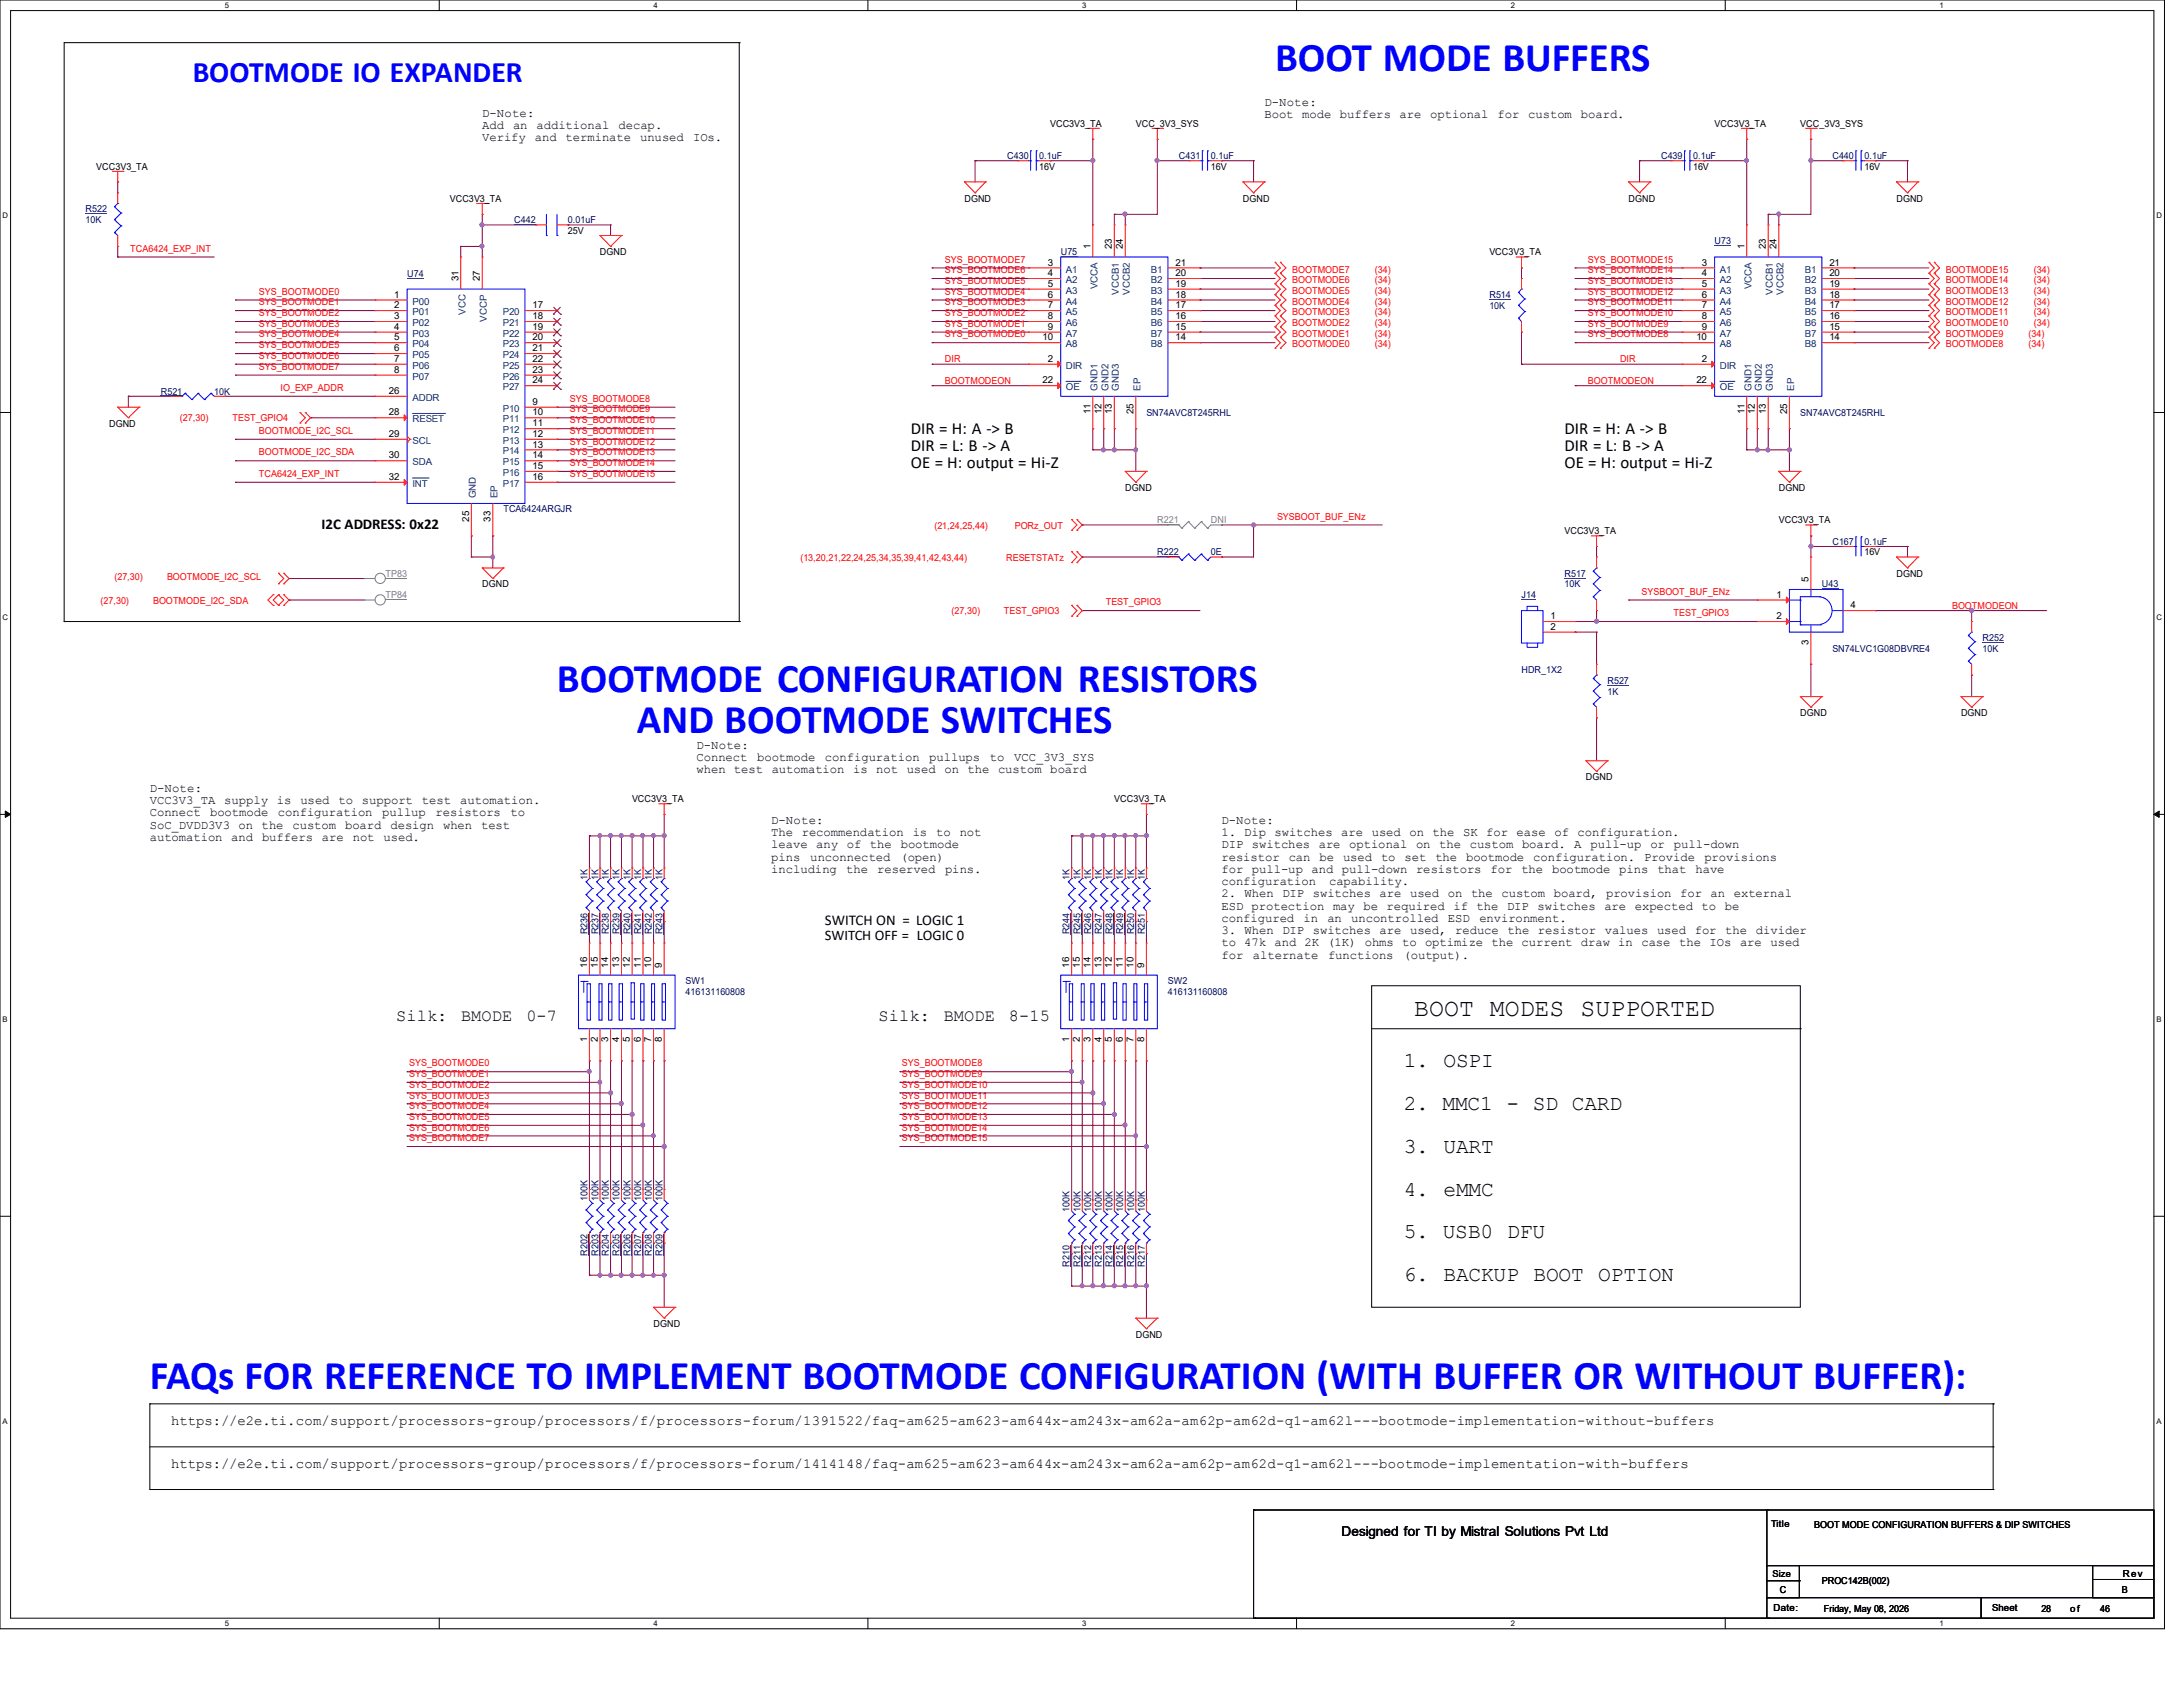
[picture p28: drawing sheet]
<svg xmlns="http://www.w3.org/2000/svg" width="279mm" height="216mm" viewBox="0 0 279 216" stroke-linecap="round" stroke-linejoin="round" font-family="sans-serif">
<defs><g id="words">
<g font-size="5.2" fill="#00f">
<text x="163.2" y="9.1">BOOT MODE BUFFERS</text>
<text x="71.3" y="88.6">BOOTMODE CONFIGURATION RESISTORS</text>
<text x="81.5" y="93.8">AND BOOTMODE SWITCHES</text>
<text x="19.2" y="177.8">FAQs FOR REFERENCE TO IMPLEMENT BOOTMODE CONFIGURATION (WITH BUFFER OR WITHOUT BUFFER):</text>
</g>
<text font-size="3.8" fill="#00f" x="24.7" y="10.5">BOOTMODE IO EXPANDER</text>
<text font-size="3.2" x="181" y="130">BOOT MODES SUPPORTED</text>
<g font-size="2.7">
<text x="179.7" y="136.6">1. OSPI</text>
<text x="179.7" y="142">2. MMC1 - SD CARD</text>
<text x="179.7" y="147.5">3. UART</text>
<text x="179.7" y="153">4. eMMC</text>
<text x="179.7" y="158.5">5. USB0 DFU</text>
<text x="179.7" y="164">6. BACKUP BOOT OPTION</text>
</g>
<g font-size="2.2">
<text x="116.6" y="55.5">DIR = H: A -&gt; B</text>
<text x="116.6" y="57.7">DIR = L: B -&gt; A</text>
<text x="116.6" y="59.9">OE = H: output = Hi-Z</text>
<text x="200.2" y="55.5">DIR = H: A -&gt; B</text>
<text x="200.2" y="57.7">DIR = L: B -&gt; A</text>
<text x="200.2" y="59.9">OE = H: output = Hi-Z</text>
<text x="50.7" y="130.7">Silk:</text>
<text x="59" y="130.7">BMODE</text>
<text x="67.4" y="130.7">0-7</text>
<text x="112.5" y="130.7">Silk:</text>
<text x="120.8" y="130.7">BMODE</text>
<text x="129.1" y="130.7">8-15</text>
</g>
<g font-size="1.9">
<text x="41.1" y="67.6">I2C ADDRESS: 0x22</text>
<text x="105.6" y="118.4">SWITCH ON = LOGIC 1</text>
<text x="105.6" y="120.3">SWITCH OFF = LOGIC 0</text>
</g>
<g font-size="1.8">
<text x="21.9" y="182.4">https://e2e.ti.com/support/processors-group/processors/f/processors-forum/1391522/faq-am625-am623-am644x-am243x-am62a-am62p-am62d-q1-am62l---bootmode-implementation-without-buffers</text>
<text x="21.9" y="187.9">https://e2e.ti.com/support/processors-group/processors/f/processors-forum/1414148/faq-am625-am623-am644x-am243x-am62a-am62p-am62d-q1-am62l---bootmode-implementation-with-buffers</text>
</g>
<text font-size="1.7" x="171.7" y="196.6">Designed for TI by Mistral Solutions Pvt Ltd</text>
<g font-size="1.6">
<text x="61.7" y="14.9">D-Note:</text>
<text x="61.7" y="16.5">Add</text>
<text x="65.7" y="16.5">an</text>
<text x="68.7" y="16.5">additional</text>
<text x="79.2" y="16.5">decap.</text>
<text x="161.8" y="13.5">D-Note:</text>
<text x="161.8" y="15.1">Boot mode buffers are</text>
<text x="183.1" y="15.1">optional</text>
<text x="191.7" y="15.1">for</text>
<text x="195.6" y="15.1">custom</text>
<text x="202.3" y="15.1">board.</text>
<text x="61.7" y="18.1">Verify</text>
<text x="68.5" y="18.1">and</text>
<text x="72.4" y="18.1">terminate</text>
<text x="81.9" y="18.1">unused</text>
<text x="88.7" y="18.1">IOs.</text>
<text x="89.2" y="95.8">D-Note:</text>
<text x="19.2" y="101.3">D-Note:</text>
<text x="89.2" y="97.4">Connect</text>
<text x="89.2" y="99">when test automation is not</text>
<text x="96.9" y="97.4">bootmode</text>
<text x="105.6" y="97.4">configuration</text>
<text x="116.1" y="99">used on the</text>
<text x="118.9" y="97.4">pullups</text>
<text x="126.7" y="97.4">to</text>
<text x="127.7" y="99">custom board</text>
<text x="129.8" y="97.4">VCC_3V3_SYS</text>
<text x="19.2" y="102.9">VCC3V3_TA</text>
<text x="19.2" y="104.5">Connect</text>
<text x="19.2" y="106">SoC_DVDD3V3 on the</text>
<text x="19.2" y="107.6">automation</text>
<text x="26.9" y="104.5">bootmode</text>
<text x="28.7" y="102.9">supply</text>
<text x="29.6" y="107.6">and</text>
<text x="33.5" y="107.6">buffers</text>
<text x="35.4" y="102.9">is</text>
<text x="35.6" y="104.5">configuration</text>
<text x="37.4" y="106">custom</text>
<text x="38.4" y="102.9">used</text>
<text x="41.2" y="107.6">are</text>
<text x="43.3" y="102.9">to</text>
<text x="44.2" y="106">board</text>
<text x="45.2" y="107.6">not</text>
<text x="46.3" y="102.9">support</text>
<text x="48.9" y="104.5">pullup</text>
<text x="49.1" y="107.6">used.</text>
<text x="50" y="106">design</text>
<text x="54" y="102.9">test</text>
<text x="55.7" y="104.5">resistors</text>
<text x="56.7" y="106">when</text>
<text x="58.9" y="102.9">automation.</text>
<text x="61.6" y="106">test</text>
<text x="65.3" y="104.5">to</text>
<text x="98.7" y="105.5">D-Note:</text>
<text x="98.7" y="107">The recommendation</text>
<text x="116.8" y="107">is</text>
<text x="119.8" y="107">to</text>
<text x="122.8" y="107">not</text>
<text x="156.3" y="105.5">D-Note:</text>
<text x="156.3" y="107">1. Dip switches</text>
<text x="171.7" y="107">are used</text>
<text x="180.4" y="107">on</text>
<text x="183.4" y="107">the SK for ease of configuration.</text>
<text x="98.7" y="108.6">leave</text>
<text x="98.7" y="110.2">pins</text>
<text x="98.7" y="111.7">including</text>
<text x="103.7" y="110.2">unconnected</text>
<text x="104.5" y="108.6">any of the</text>
<text x="108.3" y="111.7">the</text>
<text x="112.3" y="111.7">reserved</text>
<text x="115.2" y="110.2">(open)</text>
<text x="115.3" y="108.6">bootmode</text>
<text x="121" y="111.7">pins.</text>
<text x="156.3" y="108.6">DIP switches</text>
<text x="156.3" y="110.2">resistor</text>
<text x="156.3" y="111.7">for pull-up and pull-down resistors</text>
<text x="156.3" y="113.3">configuration</text>
<text x="164.9" y="110.2">can</text>
<text x="168.8" y="108.6">are</text>
<text x="168.9" y="110.2">be</text>
<text x="170.1" y="113.3">capability.</text>
<text x="171.9" y="110.2">used</text>
<text x="172.7" y="108.6">optional</text>
<text x="176.8" y="110.2">to</text>
<text x="179.8" y="110.2">set</text>
<text x="181.2" y="108.6">on</text>
<text x="183.7" y="110.2">the</text>
<text x="184.2" y="108.6">the custom</text>
<text x="187.6" y="110.2">bootmode</text>
<text x="190.8" y="111.7">for</text>
<text x="194.7" y="111.7">the</text>
<text x="194.8" y="108.6">board. A</text>
<text x="196.2" y="110.2">configuration.</text>
<text x="198.7" y="111.7">bootmode</text>
<text x="203.6" y="108.6">pull-up</text>
<text x="207.2" y="111.7">pins</text>
<text x="210.4" y="110.2">Provide</text>
<text x="211.2" y="108.6">or</text>
<text x="212.1" y="111.7">that</text>
<text x="214.2" y="108.6">pull-down</text>
<text x="217" y="111.7">have</text>
<text x="218.1" y="110.2">provisions</text>
<text x="156.3" y="114.9">2.</text>
<text x="156.3" y="116.4">ESD protection may</text>
<text x="156.3" y="118">configured</text>
<text x="156.3" y="119.5">3.</text>
<text x="159.3" y="114.9">When DIP</text>
<text x="159.3" y="119.5">When DIP</text>
<text x="166.8" y="118">in</text>
<text x="168" y="114.9">switches</text>
<text x="168" y="119.5">switches</text>
<text x="169.9" y="118">an</text>
<text x="172.9" y="118">uncontrolled</text>
<text x="174.5" y="116.4">be</text>
<text x="176.6" y="114.9">are used</text>
<text x="176.6" y="119.5">are used, reduce</text>
<text x="177.5" y="116.4">required</text>
<text x="185.3" y="114.9">on</text>
<text x="185.3" y="118">ESD</text>
<text x="186" y="116.4">if</text>
<text x="188.3" y="114.9">the custom</text>
<text x="189" y="116.4">the</text>
<text x="189.3" y="118">environment.</text>
<text x="192.9" y="116.4">DIP switches are</text>
<text x="192.9" y="119.5">the resistor values</text>
<text x="198.9" y="114.9">board, provision</text>
<text x="209.2" y="116.4">expected</text>
<text x="212.1" y="119.5">used for</text>
<text x="215" y="114.9">for an external</text>
<text x="217.8" y="116.4">to</text>
<text x="220.8" y="116.4">be</text>
<text x="220.8" y="119.5">the</text>
<text x="224.7" y="119.5">divider</text>
<text x="156.3" y="121.1">to 47k and 2K (1K) ohms to optimize the current draw in case the IOs</text>
<text x="156.3" y="122.7">for</text>
<text x="160.4" y="122.7">alternate</text>
<text x="170" y="122.7">functions</text>
<text x="179.6" y="122.7">(output).</text>
<text x="222.7" y="121.1">are used</text>
</g>
<g font-size="1.2">
<text x="134.4" y="16.2">VCC3V3_TA</text>
<text x="145.4" y="16.2">VCC_3V3_SYS</text>
<text x="219.5" y="16.2">VCC3V3_TA</text>
<text x="230.4" y="16.2">VCC_3V3_SYS</text>
<text x="12.3" y="21.7">VCC3V3_TA</text>
<text x="133" y="21.7">16V</text>
<text x="155" y="21.7">16V</text>
<text x="216.7" y="21.7">16V</text>
<text x="238.6" y="21.7">16V</text>
<text x="57.6" y="25.8">VCC3V3_TA</text>
<text x="72.7" y="29.9">25V</text>
<text x="123.4" y="25.8">DGND</text>
<text x="159.1" y="25.8">DGND</text>
<text x="208.4" y="25.8">DGND</text>
<text x="242.7" y="25.8">DGND</text>
<text x="76.8" y="32.7">DGND</text>
<text x="134.1" y="34">3</text>
<text x="134.1" y="35.3">4</text>
<text x="139.6" y="31.9" transform="rotate(-90 139.6 31.9)">1</text>
<text x="142.3" y="31.9" transform="rotate(-90 142.3 31.9)">23</text>
<text x="143.7" y="31.9" transform="rotate(-90 143.7 31.9)">24</text>
<text x="150.4" y="34">21</text>
<text x="150.4" y="35.3">20</text>
<text x="190.6" y="32.7">VCC3V3_TA</text>
<text x="217.8" y="34">3</text>
<text x="217.8" y="35.3">4</text>
<text x="223.3" y="31.9" transform="rotate(-90 223.3 31.9)">1</text>
<text x="226" y="31.9" transform="rotate(-90 226 31.9)">23</text>
<text x="227.4" y="31.9" transform="rotate(-90 227.4 31.9)">24</text>
<text x="234.1" y="34">21</text>
<text x="234.1" y="35.3">20</text>
<text x="50.5" y="38.1">1</text>
<text x="50.5" y="39.5">2</text>
<text x="50.5" y="40.9">3</text>
<text x="58.7" y="36" transform="rotate(-90 58.7 36)">31</text>
<text x="61.4" y="36" transform="rotate(-90 61.4 36)">27</text>
<text x="68.2" y="39.5">17</text>
<text x="68.2" y="40.9">18</text>
<text x="134.1" y="36.7">5</text>
<text x="134.1" y="38.1">6</text>
<text x="134.1" y="39.5">7</text>
<text x="134.1" y="40.9">8</text>
<text x="150.4" y="36.7">19</text>
<text x="150.4" y="38.1">18</text>
<text x="150.4" y="39.5">17</text>
<text x="150.4" y="40.9">16</text>
<text x="217.8" y="36.7">5</text>
<text x="217.8" y="38.1">6</text>
<text x="217.8" y="39.5">7</text>
<text x="217.8" y="40.9">8</text>
<text x="234.1" y="36.7">19</text>
<text x="234.1" y="38.1">18</text>
<text x="234.1" y="39.5">17</text>
<text x="234.1" y="40.9">16</text>
<text x="50.5" y="42.2">4</text>
<text x="50.5" y="43.6">5</text>
<text x="50.5" y="45">6</text>
<text x="50.5" y="46.3">7</text>
<text x="50.5" y="47.7">8</text>
<text x="68.2" y="42.2">19</text>
<text x="68.2" y="43.6">20</text>
<text x="68.2" y="45">21</text>
<text x="68.2" y="46.3">22</text>
<text x="68.2" y="47.7">23</text>
<text x="133.4" y="43.6">10</text>
<text x="134.1" y="46.3">2</text>
<text x="134.1" y="42.2">9</text>
<text x="150.4" y="42.2">15</text>
<text x="150.4" y="43.6">14</text>
<text x="217.1" y="43.6">10</text>
<text x="217.8" y="46.3">2</text>
<text x="217.8" y="42.2">9</text>
<text x="234.1" y="42.2">15</text>
<text x="234.1" y="43.6">14</text>
<text x="49.8" y="50.4">26</text>
<text x="49.8" y="53.2">28</text>
<text x="68.2" y="49.1">24</text>
<text x="68.2" y="51.8">9</text>
<text x="68.2" y="53.2">10</text>
<text x="133.4" y="49.1">22</text>
<text x="139.6" y="53" transform="rotate(-90 139.6 53)">11</text>
<text x="141" y="53" transform="rotate(-90 141 53)">12</text>
<text x="142.3" y="53" transform="rotate(-90 142.3 53)">13</text>
<text x="145.1" y="53" transform="rotate(-90 145.1 53)">25</text>
<text x="217.1" y="49.1">22</text>
<text x="223.3" y="53" transform="rotate(-90 223.3 53)">11</text>
<text x="224.6" y="53" transform="rotate(-90 224.6 53)">12</text>
<text x="226" y="53" transform="rotate(-90 226 53)">13</text>
<text x="228.7" y="53" transform="rotate(-90 228.7 53)">25</text>
<text x="14" y="54.6">DGND</text>
<text x="49.8" y="55.9">29</text>
<text x="49.8" y="58.7">30</text>
<text x="68.2" y="54.6">11</text>
<text x="68.2" y="55.9">12</text>
<text x="68.2" y="57.3">13</text>
<text x="68.2" y="58.7">14</text>
<text x="49.8" y="61.4">32</text>
<text x="68.2" y="60">15</text>
<text x="68.2" y="61.4">16</text>
<text x="144" y="62.9">DGND</text>
<text x="227.7" y="62.9">DGND</text>
<text x="60" y="66.8" transform="rotate(-90 60 66.8)">25</text>
<text x="62.8" y="66.8" transform="rotate(-90 62.8 66.8)">33</text>
<text x="200.2" y="68.3">VCC3V3_TA</text>
<text x="227.7" y="67">VCC3V3_TA</text>
<text x="238.6" y="71.1">16V</text>
<text x="61.7" y="75.2">DGND</text>
<text x="227.4" y="76.5">1</text>
<text x="231.5" y="74.5" transform="rotate(-90 231.5 74.5)">5</text>
<text x="236.8" y="77.9">4</text>
<text x="242.7" y="73.8">DGND</text>
<text x="198.5" y="79.2">1</text>
<text x="198.5" y="80.6">2</text>
<text x="227.4" y="79.2">2</text>
<text x="231.5" y="82.5" transform="rotate(-90 231.5 82.5)">3</text>
<text x="230.4" y="91.7">DGND</text>
<text x="251" y="91.7">DGND</text>
<text x="203" y="99.9">DGND</text>
<text x="80.9" y="102.6">VCC3V3_TA</text>
<text x="142.6" y="102.6">VCC3V3_TA</text>
<text x="75.1" y="123.8" transform="rotate(-90 75.1 123.8)">16</text>
<text x="76.5" y="123.8" transform="rotate(-90 76.5 123.8)">15</text>
<text x="77.9" y="123.8" transform="rotate(-90 77.9 123.8)">14</text>
<text x="79.2" y="123.8" transform="rotate(-90 79.2 123.8)">13</text>
<text x="80.6" y="123.8" transform="rotate(-90 80.6 123.8)">12</text>
<text x="82" y="123.8" transform="rotate(-90 82 123.8)">11</text>
<text x="83.4" y="123.8" transform="rotate(-90 83.4 123.8)">10</text>
<text x="84.7" y="123.8" transform="rotate(-90 84.7 123.8)">9</text>
<text x="136.9" y="123.8" transform="rotate(-90 136.9 123.8)">16</text>
<text x="138.2" y="123.8" transform="rotate(-90 138.2 123.8)">15</text>
<text x="139.6" y="123.8" transform="rotate(-90 139.6 123.8)">14</text>
<text x="141" y="123.8" transform="rotate(-90 141 123.8)">13</text>
<text x="142.3" y="123.8" transform="rotate(-90 142.3 123.8)">12</text>
<text x="143.7" y="123.8" transform="rotate(-90 143.7 123.8)">11</text>
<text x="145.1" y="123.8" transform="rotate(-90 145.1 123.8)">10</text>
<text x="146.4" y="123.8" transform="rotate(-90 146.4 123.8)">9</text>
<text x="75.1" y="133.3" transform="rotate(-90 75.1 133.3)">1</text>
<text x="76.5" y="133.3" transform="rotate(-90 76.5 133.3)">2</text>
<text x="77.9" y="133.3" transform="rotate(-90 77.9 133.3)">3</text>
<text x="79.2" y="133.3" transform="rotate(-90 79.2 133.3)">4</text>
<text x="80.6" y="133.3" transform="rotate(-90 80.6 133.3)">5</text>
<text x="82" y="133.3" transform="rotate(-90 82 133.3)">6</text>
<text x="83.4" y="133.3" transform="rotate(-90 83.4 133.3)">7</text>
<text x="84.7" y="133.3" transform="rotate(-90 84.7 133.3)">8</text>
<text x="136.9" y="133.3" transform="rotate(-90 136.9 133.3)">1</text>
<text x="138.2" y="133.3" transform="rotate(-90 138.2 133.3)">2</text>
<text x="139.6" y="133.3" transform="rotate(-90 139.6 133.3)">3</text>
<text x="141" y="133.3" transform="rotate(-90 141 133.3)">4</text>
<text x="142.3" y="133.3" transform="rotate(-90 142.3 133.3)">5</text>
<text x="143.7" y="133.3" transform="rotate(-90 143.7 133.3)">6</text>
<text x="145.1" y="133.3" transform="rotate(-90 145.1 133.3)">7</text>
<text x="146.4" y="133.3" transform="rotate(-90 146.4 133.3)">8</text>
<text x="83.6" y="169.8">DGND</text>
<text x="145.4" y="171.2">DGND</text>
<text x="226.7" y="195.5">Title</text>
<text x="232.2" y="195.5">BOOT MODE CONFIGURATION BUFFERS &amp; DIP SWITCHES</text>
<text x="226.9" y="201.8">Size</text>
<text x="227.8" y="203.8">C</text>
<text x="233.2" y="202.7">PROC142B(002)</text>
<text x="271.6" y="203.8">B</text>
<text x="271.7" y="201.8">Rev</text>
<text x="227" y="206.2">Date:</text>
<text x="233.4" y="206.3">Friday, May 08, 2026</text>
<text x="255" y="206.2">Sheet</text>
<text x="261.3" y="206.3">28</text>
<text x="265" y="206.3">of</text>
<text x="268.8" y="206.3">46</text>
</g>
<g font-size="1.2" fill="#000080">
<text x="128.9" y="20.3">C430</text>
<text x="133" y="20.3">0.1uF</text>
<text x="150.9" y="20.3">C431</text>
<text x="155" y="20.3">0.1uF</text>
<text x="212.6" y="20.3">C439</text>
<text x="216.7" y="20.3">0.1uF</text>
<text x="234.5" y="20.3">C440</text>
<text x="238.6" y="20.3">0.1uF</text>
<text x="11" y="27.2">R522</text>
<text x="11" y="28.6">10K</text>
<text x="65.8" y="28.6">C442</text>
<text x="72.7" y="28.6">0.01uF</text>
<text x="52.1" y="35.4">U74</text>
<text x="135.8" y="32.7">U75</text>
<text x="219.5" y="31.3">U73</text>
<text x="190.6" y="38.1">R514</text>
<text x="190.6" y="39.5">10K</text>
<text x="20.6" y="50.5">R521</text>
<text x="27.4" y="50.5">10K</text>
<text x="146.7" y="53.3">SN74AVC8T245RHL</text>
<text x="230.4" y="53.3">SN74AVC8T245RHL</text>
<text x="64.4" y="65.6">TCA6424ARGJR</text>
<text x="148.1" y="71.1">R222</text>
<text x="155" y="71.1">0E</text>
<text x="234.5" y="69.7">C167</text>
<text x="238.6" y="69.7">0.1uF</text>
<text x="194.7" y="76.6">J14</text>
<text x="200.2" y="73.8">R517</text>
<text x="200.2" y="75.2">10K</text>
<text x="233.2" y="75.2">U43</text>
<text x="234.5" y="83.4">SN74LVC1G08DBVRE4</text>
<text x="253.7" y="82">R252</text>
<text x="253.7" y="83.4">10K</text>
<text x="194.7" y="86.1">HDR_1X2</text>
<text x="205.7" y="87.5">R527</text>
<text x="205.7" y="88.9">1K</text>
<text x="75.2" y="112.6" transform="rotate(-90 75.2 112.6)">1K</text>
<text x="76.6" y="112.6" transform="rotate(-90 76.6 112.6)">1K</text>
<text x="77.9" y="112.6" transform="rotate(-90 77.9 112.6)">1K</text>
<text x="79.3" y="112.6" transform="rotate(-90 79.3 112.6)">1K</text>
<text x="80.7" y="112.6" transform="rotate(-90 80.7 112.6)">1K</text>
<text x="82" y="112.6" transform="rotate(-90 82 112.6)">1K</text>
<text x="83.4" y="112.6" transform="rotate(-90 83.4 112.6)">1K</text>
<text x="84.8" y="112.6" transform="rotate(-90 84.8 112.6)">1K</text>
<text x="136.9" y="112.6" transform="rotate(-90 136.9 112.6)">1K</text>
<text x="138.3" y="112.6" transform="rotate(-90 138.3 112.6)">1K</text>
<text x="139.7" y="112.6" transform="rotate(-90 139.7 112.6)">1K</text>
<text x="141" y="112.6" transform="rotate(-90 141 112.6)">1K</text>
<text x="142.4" y="112.6" transform="rotate(-90 142.4 112.6)">1K</text>
<text x="143.8" y="112.6" transform="rotate(-90 143.8 112.6)">1K</text>
<text x="145.2" y="112.6" transform="rotate(-90 145.2 112.6)">1K</text>
<text x="146.5" y="112.6" transform="rotate(-90 146.5 112.6)">1K</text>
<text x="75.2" y="119.6" transform="rotate(-90 75.2 119.6)">R236</text>
<text x="76.6" y="119.6" transform="rotate(-90 76.6 119.6)">R237</text>
<text x="77.9" y="119.6" transform="rotate(-90 77.9 119.6)">R238</text>
<text x="79.3" y="119.6" transform="rotate(-90 79.3 119.6)">R239</text>
<text x="80.7" y="119.6" transform="rotate(-90 80.7 119.6)">R240</text>
<text x="82" y="119.6" transform="rotate(-90 82 119.6)">R241</text>
<text x="83.4" y="119.6" transform="rotate(-90 83.4 119.6)">R242</text>
<text x="84.8" y="119.6" transform="rotate(-90 84.8 119.6)">R243</text>
<text x="136.9" y="119.6" transform="rotate(-90 136.9 119.6)">R244</text>
<text x="138.3" y="119.6" transform="rotate(-90 138.3 119.6)">R245</text>
<text x="139.7" y="119.6" transform="rotate(-90 139.7 119.6)">R246</text>
<text x="141" y="119.6" transform="rotate(-90 141 119.6)">R247</text>
<text x="142.4" y="119.6" transform="rotate(-90 142.4 119.6)">R248</text>
<text x="143.8" y="119.6" transform="rotate(-90 143.8 119.6)">R249</text>
<text x="145.2" y="119.6" transform="rotate(-90 145.2 119.6)">R250</text>
<text x="146.5" y="119.6" transform="rotate(-90 146.5 119.6)">R251</text>
<text x="87.8" y="125.9">SW1</text>
<text x="149.5" y="125.9">SW2</text>
<text x="87.8" y="127.3">416131160808</text>
<text x="149.5" y="127.3">416131160808</text>
<text x="75.2" y="153.8" transform="rotate(-90 75.2 153.8)">100K</text>
<text x="76.6" y="153.8" transform="rotate(-90 76.6 153.8)">100K</text>
<text x="77.9" y="153.8" transform="rotate(-90 77.9 153.8)">100K</text>
<text x="79.3" y="153.8" transform="rotate(-90 79.3 153.8)">100K</text>
<text x="80.7" y="153.8" transform="rotate(-90 80.7 153.8)">100K</text>
<text x="82" y="153.8" transform="rotate(-90 82 153.8)">100K</text>
<text x="83.4" y="153.8" transform="rotate(-90 83.4 153.8)">100K</text>
<text x="84.8" y="153.8" transform="rotate(-90 84.8 153.8)">100K</text>
<text x="136.9" y="155.1" transform="rotate(-90 136.9 155.1)">100K</text>
<text x="138.3" y="155.1" transform="rotate(-90 138.3 155.1)">100K</text>
<text x="139.7" y="155.1" transform="rotate(-90 139.7 155.1)">100K</text>
<text x="141" y="155.1" transform="rotate(-90 141 155.1)">100K</text>
<text x="142.4" y="155.1" transform="rotate(-90 142.4 155.1)">100K</text>
<text x="143.8" y="155.1" transform="rotate(-90 143.8 155.1)">100K</text>
<text x="145.2" y="155.1" transform="rotate(-90 145.2 155.1)">100K</text>
<text x="146.5" y="155.1" transform="rotate(-90 146.5 155.1)">100K</text>
<text x="75.2" y="160.7" transform="rotate(-90 75.2 160.7)">R202</text>
<text x="76.6" y="160.7" transform="rotate(-90 76.6 160.7)">R203</text>
<text x="77.9" y="160.7" transform="rotate(-90 77.9 160.7)">R204</text>
<text x="79.3" y="160.7" transform="rotate(-90 79.3 160.7)">R205</text>
<text x="80.7" y="160.7" transform="rotate(-90 80.7 160.7)">R206</text>
<text x="82" y="160.7" transform="rotate(-90 82 160.7)">R207</text>
<text x="83.4" y="160.7" transform="rotate(-90 83.4 160.7)">R208</text>
<text x="84.8" y="160.7" transform="rotate(-90 84.8 160.7)">R209</text>
<text x="136.9" y="162.1" transform="rotate(-90 136.9 162.1)">R210</text>
<text x="138.3" y="162.1" transform="rotate(-90 138.3 162.1)">R211</text>
<text x="139.7" y="162.1" transform="rotate(-90 139.7 162.1)">R212</text>
<text x="141" y="162.1" transform="rotate(-90 141 162.1)">R213</text>
<text x="142.4" y="162.1" transform="rotate(-90 142.4 162.1)">R214</text>
<text x="143.8" y="162.1" transform="rotate(-90 143.8 162.1)">R215</text>
<text x="145.2" y="162.1" transform="rotate(-90 145.2 162.1)">R216</text>
<text x="146.5" y="162.1" transform="rotate(-90 146.5 162.1)">R217</text>
</g>
<g font-size="1.2" fill="#f00">
<text x="16.7" y="32.2">TCA6424_EXP_INT</text>
<text x="120.9" y="35">SYS_BOOTMODE6</text>
<text x="120.9" y="33.6">SYS_BOOTMODE7</text>
<text x="165.4" y="34.9">BOOTMODE7</text>
<text x="176" y="34.9">(34)</text>
<text x="203.2" y="33.6">SYS_BOOTMODE15</text>
<text x="203.2" y="35">SYS_BOOTMODE14</text>
<text x="249" y="34.9">BOOTMODE15</text>
<text x="260.3" y="34.9">(34)</text>
<text x="33.1" y="37.7">SYS_BOOTMODE0</text>
<text x="33.1" y="39.1">SYS_BOOTMODE1</text>
<text x="33.1" y="40.5">SYS_BOOTMODE2</text>
<text x="33.1" y="41.8">SYS_BOOTMODE3</text>
<text x="120.9" y="39.1">SYS_BOOTMODE3</text>
<text x="120.9" y="37.7">SYS_BOOTMODE4</text>
<text x="120.9" y="36.3">SYS_BOOTMODE5</text>
<text x="120.9" y="40.5">SYS_BOOTMODE2</text>
<text x="120.9" y="41.8">SYS_BOOTMODE1</text>
<text x="165.4" y="36.2">BOOTMODE6</text>
<text x="165.4" y="37.6">BOOTMODE5</text>
<text x="165.4" y="39">BOOTMODE4</text>
<text x="165.4" y="40.3">BOOTMODE3</text>
<text x="165.4" y="41.7">BOOTMODE2</text>
<text x="176" y="36.2">(34)</text>
<text x="176" y="37.6">(34)</text>
<text x="176" y="39">(34)</text>
<text x="176" y="40.3">(34)</text>
<text x="176" y="41.7">(34)</text>
<text x="203.2" y="41.8">SYS_BOOTMODE9</text>
<text x="203.2" y="36.3">SYS_BOOTMODE13</text>
<text x="203.2" y="40.5">SYS_BOOTMODE10</text>
<text x="203.2" y="39.1">SYS_BOOTMODE11</text>
<text x="203.2" y="37.7">SYS_BOOTMODE12</text>
<text x="249" y="36.2">BOOTMODE14</text>
<text x="249" y="37.6">BOOTMODE13</text>
<text x="249" y="39">BOOTMODE12</text>
<text x="249" y="40.3">BOOTMODE11</text>
<text x="249" y="41.7">BOOTMODE10</text>
<text x="260.3" y="36.2">(34)</text>
<text x="260.3" y="37.6">(34)</text>
<text x="260.3" y="39">(34)</text>
<text x="260.3" y="40.3">(34)</text>
<text x="260.3" y="41.7">(34)</text>
<text x="33.1" y="43.2">SYS_BOOTMODE4</text>
<text x="33.1" y="44.6">SYS_BOOTMODE5</text>
<text x="33.1" y="45.9">SYS_BOOTMODE6</text>
<text x="33.1" y="47.3">SYS_BOOTMODE7</text>
<text x="120.9" y="46.4">DIR</text>
<text x="120.9" y="43.2">SYS_BOOTMODE0</text>
<text x="165.4" y="44.4">BOOTMODE0</text>
<text x="165.4" y="43.1">BOOTMODE1</text>
<text x="176" y="44.4">(34)</text>
<text x="176" y="43.1">(34)</text>
<text x="203.2" y="43.2">SYS_BOOTMODE8</text>
<text x="207.3" y="46.4">DIR</text>
<text x="249" y="44.4">BOOTMODE8</text>
<text x="249" y="43.1">BOOTMODE9</text>
<text x="259.6" y="44.4">(34)</text>
<text x="259.6" y="43.1">(34)</text>
<text x="23" y="53.9">(27,30)</text>
<text x="29.8" y="53.9">TEST_GPIO4</text>
<text x="35.9" y="50">IO_EXP_ADDR</text>
<text x="72.9" y="51.4">SYS_BOOTMODE8</text>
<text x="72.9" y="52.8">SYS_BOOTMODE9</text>
<text x="120.9" y="49.1">BOOTMODEON</text>
<text x="203.2" y="49.1">BOOTMODEON</text>
<text x="33.1" y="55.5">BOOTMODE_I2C_SCL</text>
<text x="33.1" y="58.3">BOOTMODE_I2C_SDA</text>
<text x="72.9" y="54.2">SYS_BOOTMODE10</text>
<text x="72.9" y="55.5">SYS_BOOTMODE11</text>
<text x="72.9" y="56.9">SYS_BOOTMODE12</text>
<text x="72.9" y="58.3">SYS_BOOTMODE13</text>
<text x="72.9" y="59.6">SYS_BOOTMODE14</text>
<text x="33.1" y="61">TCA6424_EXP_INT</text>
<text x="72.9" y="61">SYS_BOOTMODE15</text>
<text x="102.4" y="71.8">(13,20,21,22,24,25,34,35,39,41,42,43,44)</text>
<text x="119.6" y="67.6">(21,24,25,44)</text>
<text x="128.8" y="71.8">RESETSTATz</text>
<text x="129.9" y="67.6">PORz_OUT</text>
<text x="163.4" y="66.5">SYSBOOT_BUF_ENz</text>
<text x="12.9" y="77.3">(27,30)</text>
<text x="14.6" y="74.3">(27,30)</text>
<text x="19.6" y="77.3">BOOTMODE_I2C_SDA</text>
<text x="21.4" y="74.3">BOOTMODE_I2C_SCL</text>
<text x="141.5" y="77.5">TEST_GPIO3</text>
<text x="210.1" y="76.1">SYSBOOT_BUF_ENz</text>
<text x="249.8" y="77.9">BOOTMODEON</text>
<text x="121.8" y="78.6">(27,30)</text>
<text x="128.5" y="78.6">TEST_GPIO3</text>
<text x="214.2" y="78.9">TEST_GPIO3</text>
<text x="52.4" y="136.5">SYS_BOOTMODE0</text>
<text x="52.4" y="137.8">SYS_BOOTMODE1</text>
<text x="115.4" y="136.5">SYS_BOOTMODE8</text>
<text x="115.4" y="137.8">SYS_BOOTMODE9</text>
<text x="52.4" y="139.2">SYS_BOOTMODE2</text>
<text x="52.4" y="140.6">SYS_BOOTMODE3</text>
<text x="52.4" y="141.9">SYS_BOOTMODE4</text>
<text x="52.4" y="143.3">SYS_BOOTMODE5</text>
<text x="115.4" y="140.6">SYS_BOOTMODE11</text>
<text x="115.4" y="141.9">SYS_BOOTMODE12</text>
<text x="115.4" y="143.3">SYS_BOOTMODE13</text>
<text x="115.4" y="139.2">SYS_BOOTMODE10</text>
<text x="52.4" y="144.7">SYS_BOOTMODE6</text>
<text x="52.4" y="146">SYS_BOOTMODE7</text>
<text x="115.4" y="146">SYS_BOOTMODE15</text>
<text x="115.4" y="144.7">SYS_BOOTMODE14</text>
</g>
<g font-size="1.2" fill="#004080">
<text x="136.4" y="34.9">A1</text>
<text x="147.3" y="34.9">B1</text>
<text x="220.1" y="34.9">A1</text>
<text x="231" y="34.9">B1</text>
<text x="52.8" y="39">P00</text>
<text x="52.8" y="40.3">P01</text>
<text x="52.8" y="41.7">P02</text>
<text x="59.6" y="40.3" transform="rotate(-90 59.6 40.3)">VCC</text>
<text x="62.3" y="41.1" transform="rotate(-90 62.3 41.1)">VCCP</text>
<text x="64.3" y="40.3">P20</text>
<text x="64.3" y="41.7">P21</text>
<text x="136.4" y="36.2">A2</text>
<text x="136.4" y="37.6">A3</text>
<text x="136.4" y="39">A4</text>
<text x="136.4" y="40.3">A5</text>
<text x="136.4" y="41.7">A6</text>
<text x="140.5" y="37" transform="rotate(-90 140.5 37)">VCCA</text>
<text x="143.2" y="37.7" transform="rotate(-90 143.2 37.7)">VCCB1</text>
<text x="144.6" y="37.7" transform="rotate(-90 144.6 37.7)">VCCB2</text>
<text x="147.3" y="36.2">B2</text>
<text x="147.3" y="37.6">B3</text>
<text x="147.3" y="39">B4</text>
<text x="147.3" y="40.3">B5</text>
<text x="147.3" y="41.7">B6</text>
<text x="220.1" y="36.2">A2</text>
<text x="220.1" y="37.6">A3</text>
<text x="220.1" y="39">A4</text>
<text x="220.1" y="40.3">A5</text>
<text x="220.1" y="41.7">A6</text>
<text x="224.2" y="37" transform="rotate(-90 224.2 37)">VCCA</text>
<text x="226.9" y="37.7" transform="rotate(-90 226.9 37.7)">VCCB1</text>
<text x="228.3" y="37.7" transform="rotate(-90 228.3 37.7)">VCCB2</text>
<text x="231" y="36.2">B2</text>
<text x="231" y="37.6">B3</text>
<text x="231" y="39">B4</text>
<text x="231" y="40.3">B5</text>
<text x="231" y="41.7">B6</text>
<text x="52.8" y="43.1">P03</text>
<text x="52.8" y="44.4">P04</text>
<text x="52.8" y="45.8">P05</text>
<text x="52.8" y="47.2">P06</text>
<text x="64.3" y="43.1">P22</text>
<text x="64.3" y="44.4">P23</text>
<text x="64.3" y="45.8">P24</text>
<text x="64.3" y="47.2">P25</text>
<text x="136.4" y="47.2">DIR</text>
<text x="136.4" y="43.1">A7</text>
<text x="136.4" y="44.4">A8</text>
<text x="147.3" y="43.1">B7</text>
<text x="147.3" y="44.4">B8</text>
<text x="220.1" y="47.2">DIR</text>
<text x="220.1" y="43.1">A7</text>
<text x="220.1" y="44.4">A8</text>
<text x="231" y="43.1">B7</text>
<text x="231" y="44.4">B8</text>
<text x="52.8" y="48.6">P07</text>
<text x="52.8" y="51.3">ADDR</text>
<text x="64.3" y="48.6">P26</text>
<text x="64.3" y="50">P27</text>
<text x="64.3" y="52.7">P10</text>
<text x="136.4" y="50">OE</text>
<text x="140.5" y="50" transform="rotate(-90 140.5 50)">GND1</text>
<text x="141.9" y="50" transform="rotate(-90 141.9 50)">GND2</text>
<text x="143.2" y="50" transform="rotate(-90 143.2 50)">GND3</text>
<text x="146" y="50" transform="rotate(-90 146 50)">EP</text>
<text x="220.1" y="50">OE</text>
<text x="224.2" y="50" transform="rotate(-90 224.2 50)">GND1</text>
<text x="225.5" y="50" transform="rotate(-90 225.5 50)">GND2</text>
<text x="226.9" y="50" transform="rotate(-90 226.9 50)">GND3</text>
<text x="229.6" y="50" transform="rotate(-90 229.6 50)">EP</text>
<text x="52.8" y="54.1">RESET</text>
<text x="52.8" y="56.8">SCL</text>
<text x="52.8" y="59.6">SDA</text>
<text x="64.3" y="54.1">P11</text>
<text x="64.3" y="55.5">P12</text>
<text x="64.3" y="56.8">P13</text>
<text x="64.3" y="58.2">P14</text>
<text x="64.3" y="59.6">P15</text>
<text x="52.8" y="62.3">INT</text>
<text x="60.9" y="63.8" transform="rotate(-90 60.9 63.8)">GND</text>
<text x="63.7" y="63.8" transform="rotate(-90 63.7 63.8)">EP</text>
<text x="64.3" y="60.9">P16</text>
<text x="64.3" y="62.3">P17</text>
</g>
<g font-size="1.2" fill="#808080">
<text x="148.1" y="67">R221</text>
<text x="155" y="67">DNI</text>
<text x="49.4" y="76.6">TP84</text>
<text x="49.4" y="73.8">TP83</text>
</g>
<g font-size="1">
<text x="28.8" y="1">5</text>
<text x="83.7" y="1">4</text>
<text x="138.5" y="1">3</text>
<text x="193.4" y="1">2</text>
<text x="248.2" y="1">1</text>
<text x=".3" y="27.9">D</text>
<text x="276" y="27.9">D</text>
<text x=".3" y="79.4">C</text>
<text x="276" y="79.4">C</text>
<text x=".3" y="130.8">B</text>
<text x="276" y="130.8">B</text>
<text x=".3" y="182.2">A</text>
<text x="276" y="182.2">A</text>
<text x="28.8" y="208.1">5</text>
<text x="83.7" y="208.1">4</text>
<text x="138.5" y="208.1">3</text>
<text x="193.4" y="208.1">2</text>
<text x="248.2" y="208.1">1</text>
</g>
</g></defs>
<path d="M0 0h277v208.4h-277zM1.4 1.4h274.3v205.7h-274.3z" fill="none" stroke="#000" stroke-width=".13"/>
<g fill="#fff">
<path d="M28.8 .1h.5v1.1h-.5z"/>
<path d="M28.8 207.2h.5v1.1h-.5z"/>
</g>
<path d="M56.2 0v1.4M56.2 207.1v1.3" fill="none" stroke="#000" stroke-width=".13"/>
<g fill="#fff">
<path d="M83.7 .1h.5v1.1h-.5z"/>
<path d="M83.7 207.2h.5v1.1h-.5z"/>
</g>
<path d="M111.1 0v1.4M111.1 207.1v1.3" fill="none" stroke="#000" stroke-width=".13"/>
<g fill="#fff">
<path d="M138.5 .1h.6v1.1h-.6z"/>
<path d="M138.5 207.2h.6v1.1h-.6z"/>
</g>
<path d="M165.9 0v1.4M165.9 207.1v1.3" fill="none" stroke="#000" stroke-width=".13"/>
<g fill="#fff">
<path d="M193.4 .1h.5v1.1h-.5z"/>
<path d="M193.4 207.2h.5v1.1h-.5z"/>
</g>
<path d="M220.8 0v1.4M220.8 207.1v1.3" fill="none" stroke="#000" stroke-width=".13"/>
<g fill="#fff">
<path d="M248.2 .1h.6v1.1h-.6z"/>
<path d="M248.2 207.2h.6v1.1h-.6z"/>
<path d="M.3 27.1h.8v1.1h-.8z"/>
<path d="M276 27.1h.7v1.1h-.7z"/>
<path d="M.3 78.5h.8v1.1h-.8z"/>
<path d="M276 78.5h.7v1.1h-.7z"/>
</g>
<path d="M0 52.8h1.4M275.7 52.8h1.3" fill="none" stroke="#000" stroke-width=".13"/>
<g fill="#fff">
<path d="M.3 129.9h.7v1.1h-.7z"/>
<path d="M276 129.9h.6v1.1h-.6z"/>
</g>
<path d="M0 104.2h1.4M275.7 104.2h1.3" fill="none" stroke="#000" stroke-width=".13"/>
<path d="M.7 103.8l.7 .4-.7 .4zM275.7 104.2l.7-.4v.8z" fill="#000" stroke="#000" stroke-width=".13"/>
<g fill="#fff">
<path d="M.3 181.4h.7v1.1h-.7z"/>
<path d="M276 181.4h.6v1.1h-.6z"/>
</g>
<g fill="none" stroke="#000" stroke-width=".13">
<path d="M94.6 5.5h.1M94.6 5.5h-86.4v74M94.6 5.5v74M8.2 79.5h.1M8.2 79.5h86.4M94.6 79.5h.1M175.6 126.2h54.8v41.1h-54.8zM175.6 131.7h54.8M230.4 131.7h.1M0 155.7h1.4M275.7 155.7h1.3M19.2 179.7h.1"/>
<path d="M19.2 179.7h235.9M19.2 179.7v10.9h235.9M255.1 179.7h.1M255.1 179.7v10.9M19.2 185.2h235.9M160.4 193.3h.1M160.4 193.3h65.9M160.4 193.3v13.8M226.1 193.3h49.6v7.1h-49.6zM255.1 185.2h.1M255.1 190.6h.1M160.4 207.1h.1"/>
<path d="M160.6 207.1h.1M160.6 207.1h65.8M226.1 200.4h4.2v4.1h-4.2zM226.1 204.5h27.5v2.6h-27.5zM226.1 202.3h4.2M230.3 202.3h.1M253.6 204.5h22.1v2.6h-22.1zM267.8 200.4h7.9v4.1h-7.9zM268 202.1h.1M268 202.1h7.7"/>
</g>
<g fill="none" stroke="#800040" stroke-width=".13">
<path d="M139.9 17.8h.1M139.9 17.8v11M148.1 17.8h.1M148.1 17.8v9.6h-5.5M223.6 17.8h.1M223.6 17.8v11M231.8 17.8h.1M231.8 17.8v9.6h-5.5M15.1 23.3h.1M15.1 31.5h.1M15.1 32.9h.1M15.1 23.3v1.4"/>
<path d="M15.1 31.5v1.4M15.1 32.9h12.3M30.1 38.4h.1M30.1 39.8h.1M30.1 38.4h17.9M30.1 39.8h17.9M59 31.5h.1M59 31.5v1.4M59 31.5h2.7M61.7 27.4h.1M61.7 28.8h.1M61.7 31.5h.1"/>
<path d="M61.7 27.4v5.5M61.7 28.8h6.9M72.7 28.8h.1M72.7 28.8h5.4M78.1 28.8h.1M78.1 28.8v1.3M119.3 39.8h.1M119.3 38.4h.1M119.3 37h.1M119.3 35.6h.1M119.3 34.3h.1M119.3 38.4h12.4"/>
<path d="M119.3 39.8h12.4M119.3 34.3h12.4M119.3 35.6h12.4M119.3 37h12.4M124.8 20.6h.1M124.8 20.6h5.5M124.8 20.6v2.7M134.4 20.6h.1M134.4 20.6h5.5M139.9 20.6h.1M142.6 27.4h.1M142.6 27.4v1.4"/>
<path d="M144 27.4h.1M144 27.4v1.4M148.1 20.6h.1M148.1 20.6h4.1M153.6 34.3h.1M153.6 35.6h.1M153.6 37h.1M153.6 38.4h.1M153.6 39.8h.1M153.6 38.4h9.6M153.6 39.8h9.6M153.6 34.3h9.6"/>
<path d="M153.6 35.6h9.6M153.6 37h9.6M156.3 20.6h.1M156.3 20.6h4.1M160.4 20.6h.1M160.4 20.6v2.7M194.7 34.3h.1M194.7 34.3v1.3M201.6 34.3h.1M201.6 35.6h.1M201.6 37h.1M201.6 39.8h.1"/>
<path d="M201.6 38.4h.1M201.6 38.4h13.7M201.6 39.8h13.7M201.6 34.3h13.7M201.6 35.6h13.7M201.6 37h13.7M209.8 20.6h.1M209.8 20.6v2.7M209.8 20.6h4.2M218.1 20.6h.1M218.1 20.6h5.5M223.6 20.6h.1"/>
<path d="M226.3 27.4h.1M226.3 27.4v1.4M227.7 27.4h.1M227.7 27.4v1.4M231.8 20.6h.1M231.8 20.6h4.1M237.3 34.3h.1M237.3 35.6h.1M237.3 37h.1M237.3 38.4h.1M237.3 39.8h.1M237.3 38.4h9.6"/>
<path d="M237.3 39.8h9.6M237.3 34.3h9.6M237.3 35.6h9.6M237.3 37h9.6M240 20.6h.1M240 20.6h4.1M244.1 20.6h.1M244.1 20.6v2.7M16.4 50.7h.1M16.4 50.7h5.5M16.4 50.7v1.4M28.8 50.7h.1"/>
<path d="M28.8 50.7h19.2M30.1 41.1h.1M30.1 42.5h.1M30.1 43.9h.1M30.1 45.3h.1M30.1 46.6h.1M30.1 48h.1M30.1 56.2h.1M30.1 59h.1M30.1 46.6h17.9M30.1 41.1h17.9M30.1 42.5h17.9"/>
<path d="M30.1 43.9h17.9M30.1 45.3h17.9M30.1 48h17.9M30.1 56.2h17.9M30.1 59h17.9M39.8 53.5h.1M39.8 53.5h8.2M71.3 52.1h.1M71.3 53.5h.1M71.3 54.9h.1M71.3 56.2h.1M71.3 57.6h.1"/>
<path d="M71.3 59h.1M71.3 53.5h15.1M71.3 57.6h15.1M71.3 52.1h15.1M71.3 54.9h15.1M71.3 56.2h15.1M71.3 59h15.1M119.3 46.6h.1M119.3 49.4h.1M119.3 41.1h.1M119.3 42.5h.1M119.3 43.9h.1"/>
<path d="M119.3 46.6h12.4M119.3 49.4h12.4M119.3 41.1h12.4M119.3 42.5h12.4M119.3 43.9h12.4M139.9 57.6h.1M139.9 54.9h.1M139.9 57.6h5.5M139.9 54.9v2.7M141.3 54.9h.1M141.3 57.6h.1M141.3 54.9v2.7"/>
<path d="M142.6 54.9h.1M142.6 57.6h.1M142.6 54.9v2.7M145.4 57.6h.1M145.4 54.9h.1M145.4 54.9v5.4M153.6 41.1h.1M153.6 42.5h.1M153.6 43.9h.1M153.6 41.1h9.6M153.6 42.5h9.6M153.6 43.9h9.6"/>
<path d="M194.7 46.6h.1M194.7 42.5h.1M194.7 46.6h20.6M194.7 42.5v4.1M201.6 49.4h.1M201.6 43.9h.1M201.6 42.5h.1M201.6 41.1h.1M201.6 49.4h13.7M201.6 41.1h13.7M201.6 42.5h13.7M201.6 43.9h13.7"/>
<path d="M223.6 57.6h.1M223.6 54.9h.1M223.6 54.9v2.7M223.6 57.6h5.4M224.9 54.9h.1M224.9 57.6h.1M224.9 54.9v2.7M226.3 54.9h.1M226.3 57.6h.1M226.3 54.9v2.7M229 57.6h.1M229 54.9h.1"/>
<path d="M229 54.9v5.4M237.3 41.1h.1M237.3 42.5h.1M237.3 43.9h.1M237.3 41.1h9.6M237.3 42.5h9.6M237.3 43.9h9.6M30.1 61.7h.1M30.1 61.7h17.9M37 74h.1M37 76.8h.1M37 76.8h9.6"/>
<path d="M37 74h9.6M60.3 71.3h.1M60.3 68.6h.1M60.3 71.3h2.8M60.3 68.6v2.7M63.1 71.3h.1M63.1 68.6h.1M63.1 68.6v4.1M71.3 60.3h.1M71.3 61.7h.1M71.3 61.7h15.1M71.3 60.3h15.1"/>
<path d="M138.5 67.2h.1M138.5 71.3h.1M138.5 78.1h.1M138.5 67.2h11M138.5 71.3h11M138.5 78.1h15.1M156.3 67.2h.1M156.3 71.3h.1M156.3 67.2h20.6M160.4 67.2h.1M160.4 67.2v4.1h-4.1M201.6 79.5h.1"/>
<path d="M201.6 79.5h23.3M204.3 78.1h.1M204.3 69.9h.1M204.3 79.5h.1M204.3 69.9v1.4M204.3 78.1v1.4M208.4 76.8h.1M208.4 76.8h16.5M231.8 68.6h.1M231.8 69.9h.1M231.8 68.6v2.7M231.8 69.9h4.1"/>
<path d="M240 78.1h.1M240 69.9h.1M240 78.1h22M240 69.9h4.1M244.1 69.9h.1M244.1 69.9v1.4M252.3 78.1h.1M252.3 78.1v1.4M201.6 80.9h.1M201.6 80.9h2.7M204.3 91.9h.1M204.3 80.9h.1"/>
<path d="M204.3 80.9v4.1M204.3 91.9v5.5M231.8 85h.1M231.8 85v4.2M252.3 86.4h.1M252.3 86.4v2.8M75.4 117.9h.1M75.4 107h.1M75.4 107v4.1M75.4 117.9v2.8M75.4 107h9.6M76.8 117.9h.1"/>
<path d="M76.8 107h.1M76.8 107v4.1M76.8 117.9v2.8M78.1 117.9h.1M78.1 107h.1M78.1 107v4.1M78.1 117.9v2.8M79.5 117.9h.1M79.5 107h.1M79.5 107v4.1M79.5 117.9v2.8M80.9 117.9h.1"/>
<path d="M80.9 107h.1M80.9 107v4.1M80.9 117.9v2.8M82.3 117.9h.1M82.3 107h.1M82.3 107v4.1M82.3 117.9v2.8M83.7 117.9h.1M83.7 107h.1M83.7 107v4.1M83.7 117.9v2.8M85 117.9h.1"/>
<path d="M85 107h.1M85 104.2h.1M85 104.2v6.9M85 117.9v2.8M137.2 107h.1M137.2 117.9h.1M137.2 107h9.5M137.2 107v4.1M137.2 117.9v2.8M138.5 117.9h.1M138.5 107h.1M138.5 107v4.1"/>
<path d="M138.5 117.9v2.8M139.9 107h.1M139.9 117.9h.1M139.9 107v4.1M139.9 117.9v2.8M141.3 107h.1M141.3 117.9h.1M141.3 107v4.1M141.3 117.9v2.8M142.6 107h.1M142.6 117.9h.1M142.6 107v4.1"/>
<path d="M142.6 117.9v2.8M144 107h.1M144 117.9h.1M144 107v4.1M144 117.9v2.8M145.4 107h.1M145.4 117.9h.1M145.4 107v4.1M145.4 117.9v2.8M146.7 107h.1M146.7 104.2h.1M146.7 117.9h.1"/>
<path d="M146.7 104.2v6.9M146.7 117.9v2.8M52.1 137.2h.1M52.1 139.9h.1M52.1 138.5h.1M52.1 137.2h23.3M52.1 139.9h26M52.1 138.5h24.7M75.4 135.8h.1M75.4 137.2h.1M75.4 135.8v16.4M76.8 138.5h.1"/>
<path d="M76.8 135.8h.1M76.8 135.8v16.4M78.1 139.9h.1M78.1 135.8h.1M78.1 135.8v16.4M79.5 135.8h.1M79.5 135.8v16.4M80.9 135.8h.1M80.9 135.8v16.4M82.3 135.8h.1M82.3 135.8v16.4M83.7 135.8h.1"/>
<path d="M83.7 135.8v16.4M85 135.8h.1M85 135.8v16.4M115.2 137.2h.1M115.2 138.5h.1M115.2 139.9h.1M115.2 137.2h22M115.2 139.9h24.7M115.2 138.5h23.3M137.2 137.2h.1M137.2 135.8h.1M137.2 135.8v17.8"/>
<path d="M138.5 138.5h.1M138.5 135.8h.1M138.5 135.8v17.8M139.9 139.9h.1M139.9 135.8h.1M139.9 135.8v17.8M141.3 135.8h.1M141.3 135.8v17.8M142.6 135.8h.1M142.6 135.8v17.8M144 135.8h.1M144 135.8v17.8"/>
<path d="M145.4 135.8h.1M145.4 135.8v17.8M146.7 135.8h.1M146.7 135.8v17.8M52.1 141.3h.1M52.1 142.6h.1M52.1 144h.1M52.1 145.4h.1M52.1 146.7h.1M52.1 141.3h27.4M52.1 142.6h28.8M52.1 144h30.2"/>
<path d="M52.1 145.4h31.6M52.1 146.7h32.9M75.4 159.1h.1M75.4 159.1v4.1M76.8 159.1h.1M76.8 159.1v4.1M78.1 159.1h.1M78.1 159.1v4.1M79.5 141.3h.1M79.5 159.1h.1M79.5 159.1v4.1M80.9 142.6h.1"/>
<path d="M80.9 159.1h.1M80.9 159.1v4.1M82.3 144h.1M82.3 159.1h.1M82.3 159.1v4.1M83.7 145.4h.1M83.7 159.1h.1M83.7 159.1v4.1M85 159.1h.1M85 146.7h.1M85 159.1v8.2M115.2 141.3h.1"/>
<path d="M115.2 142.6h.1M115.2 144h.1M115.2 146.7h.1M115.2 145.4h.1M115.2 141.3h26.1M115.2 142.6h27.4M115.2 144h28.8M115.2 145.4h30.2M115.2 146.7h31.5M141.3 141.3h.1M142.6 142.6h.1M144 144h.1"/>
<path d="M145.4 145.4h.1M146.7 146.7h.1M75.4 163.2h.1M75.4 163.2h9.6M76.8 163.2h.1M78.1 163.2h.1M79.5 163.2h.1M80.9 163.2h.1M82.3 163.2h.1M83.7 163.2h.1M85 163.2h.1M137.2 164.6h.1"/>
<path d="M137.2 160.4h.1M137.2 164.6h9.5M137.2 160.4v4.2M138.5 160.4h.1M138.5 164.6h.1M138.5 160.4v4.2M139.9 160.4h.1M139.9 164.6h.1M139.9 160.4v4.2M141.3 160.4h.1M141.3 164.6h.1M141.3 160.4v4.2"/>
<path d="M142.6 164.6h.1M142.6 160.4h.1M142.6 160.4v4.2M144 164.6h.1M144 160.4h.1M144 160.4v4.2M145.4 164.6h.1M145.4 160.4h.1M145.4 160.4v4.2M146.7 164.6h.1M146.7 160.4h.1M146.7 160.4v8.3"/>
</g>
<g fill="#f0f" stroke="#f0f" stroke-width=".13">
<circle cx="224.9" cy="57.6" r=".25"/>
<circle cx="160.4" cy="67.2" r=".25"/>
<circle cx="78.1" cy="163.2" r=".25"/>
<circle cx="76.8" cy="106.9" r=".24"/>
<circle cx="63" cy="71.3" r=".24"/>
<circle cx="61.7" cy="28.8" r=".25"/>
<circle cx="141.2" cy="141.2" r=".25"/>
<circle cx="142.6" cy="142.6" r=".25"/>
<circle cx="144" cy="144" r=".25"/>
<circle cx="146.7" cy="164.5" r=".25"/>
<circle cx="145.3" cy="164.5" r=".24"/>
<circle cx="142.6" cy="164.5" r=".25"/>
<circle cx="144" cy="164.5" r=".25"/>
<circle cx="141.2" cy="164.5" r=".25"/>
<circle cx="141.2" cy="106.9" r=".25"/>
<circle cx="145.3" cy="106.9" r=".24"/>
<circle cx="142.6" cy="106.9" r=".25"/>
<circle cx="146.7" cy="106.9" r=".25"/>
<circle cx="144" cy="106.9" r=".25"/>
<circle cx="139.9" cy="106.9" r=".25"/>
<circle cx="138.5" cy="106.9" r=".24"/>
<circle cx="75.4" cy="137.1" r=".25"/>
<circle cx="78.1" cy="139.9" r=".25"/>
<circle cx="79.5" cy="141.2" r=".25"/>
<circle cx="80.9" cy="142.6" r=".25"/>
<circle cx="82.3" cy="144" r=".25"/>
<circle cx="83.6" cy="145.3" r=".24"/>
<circle cx="85" cy="146.7" r=".25"/>
<circle cx="76.8" cy="138.5" r=".24"/>
<circle cx="139.9" cy="164.5" r=".25"/>
<circle cx="138.5" cy="164.5" r=".24"/>
<circle cx="137.1" cy="137.1" r=".25"/>
<circle cx="138.5" cy="138.5" r=".24"/>
<circle cx="139.9" cy="139.9" r=".25"/>
<circle cx="146.7" cy="146.7" r=".25"/>
<circle cx="145.3" cy="145.3" r=".24"/>
<circle cx="252.3" cy="78.1" r=".25"/>
<circle cx="204.3" cy="79.5" r=".25"/>
<circle cx="231.8" cy="69.9" r=".25"/>
<circle cx="80.9" cy="163.2" r=".25"/>
<circle cx="79.5" cy="163.2" r=".25"/>
<circle cx="83.6" cy="106.9" r=".24"/>
<circle cx="82.3" cy="106.9" r=".25"/>
<circle cx="80.9" cy="106.9" r=".25"/>
<circle cx="141.2" cy="57.6" r=".25"/>
<circle cx="85" cy="106.9" r=".25"/>
<circle cx="139.9" cy="20.5" r=".25"/>
<circle cx="78.1" cy="106.9" r=".25"/>
<circle cx="79.5" cy="106.9" r=".25"/>
<circle cx="76.8" cy="163.2" r=".24"/>
<circle cx="82.3" cy="163.2" r=".25"/>
<circle cx="83.6" cy="163.2" r=".24"/>
<circle cx="85" cy="163.2" r=".25"/>
<circle cx="61.7" cy="31.5" r=".25"/>
<circle cx="142.6" cy="57.6" r=".25"/>
<circle cx="145.3" cy="57.6" r=".24"/>
<circle cx="144" cy="27.4" r=".25"/>
<circle cx="148.1" cy="20.5" r=".25"/>
<circle cx="229" cy="57.6" r=".25"/>
<circle cx="226.3" cy="57.6" r=".25"/>
<circle cx="223.5" cy="20.5" r=".25"/>
<circle cx="227.6" cy="27.4" r=".24"/>
<circle cx="231.8" cy="20.5" r=".25"/>
</g>
<g fill="none" stroke="#f00" stroke-width=".13">
<path d="M139.2 16.4h1.4M139.9 17.8h.1M139.9 16.4v1.4M140.6 16.4h.1M147.4 16.4h1.4M148.1 17.8h.1M148.1 16.4v1.4M148.8 16.4h.1M222.9 16.4h1.3M223.6 17.8h.1M223.6 16.4v1.4M224.2 16.4h.1"/>
<path d="M231.1 16.4h1.4M231.8 17.8h.1M231.8 16.4v1.4M232.5 16.4h.1M14.4 21.9h1.3M15.1 23.3h.1M15.1 21.9v1.4M15.7 21.9h.1M48 38.4h.1M48 39.8h.1M48 38.4h4.1M48 39.8h4.1"/>
<path d="M59 32.9h.1M59 32.9v4.1M61 26h1.4M61.7 27.4h.1M61.7 32.9h.1M61.7 26v1.4M61.7 32.9v4.1M62.4 26h.1M67.2 39.8h4.1M68.6 28.8h.1M68.6 28.8h1.3M71.3 39.8h.1"/>
<path d="M71.3 28.8h1.4M72.7 28.8h.1M76.8 30.1h.1M76.8 30.1h2.7M76.8 30.1l1.3 1.4M78.1 31.5h.1M79.5 30.1h.1M79.5 30.1l-1.4 1.4M123.4 23.3h.1M123.4 23.3h2.8M123.4 23.3l1.4 1.4M124.8 24.7h.1"/>
<path d="M126.2 23.3h.1M126.2 23.3l-1.4 1.4M152.2 20.6h.1M152.2 20.6h1.4M155 20.6h1.3M156.3 20.6h.1M159.1 23.3h.1M159.1 23.3h2.7M159.1 23.3l1.3 1.4M160.4 24.7h.1M161.8 23.3h.1M161.8 23.3l-1.4 1.4"/>
<path d="M163.2 33.6h.1M163.2 35h.1M163.2 36.3h.1M163.2 37.7h.1M163.2 39.1h.1M163.2 33.6l.7 .7-.7 .7M163.2 35l.7 .6-.7 .7M163.2 36.3l.7 .7-.7 .7M163.2 37.7l.7 .7-.7 .7M163.2 39.1l.7 .7-.7 .6M163.9 33.6h.1M163.9 35h.1"/>
<path d="M163.9 36.3h.1M163.9 37.7h.1M163.9 39.1h.1M163.9 33.6l.7 .7-.7 .7M163.9 35l.7 .6-.7 .7M163.9 36.3l.7 .7-.7 .7M163.9 37.7l.7 .7-.7 .7M163.9 39.1l.7 .7-.7 .6M194.1 32.9h1.4M194.7 34.3h.1M194.7 35.6h.1M194.7 32.9v1.4"/>
<path d="M194.7 35.6v1.4M195.5 32.9h.1M208.4 23.3h.1M208.4 23.3h2.8M208.4 23.3l1.4 1.4M209.8 24.7h.1M211.2 23.3h.1M211.2 23.3l-1.4 1.4M235.9 20.6h.1M235.9 20.6h1.4M238.6 20.6h1.4M240 20.6h.1"/>
<path d="M242.7 23.3h.1M242.7 23.3h2.8M242.7 23.3l1.4 1.4M244.1 24.7h.1M245.5 23.3h.1M245.5 23.3l-1.4 1.4M246.9 33.6h.1M246.9 35h.1M246.9 36.3h.1M246.9 37.7h.1M246.9 39.1h.1M246.9 33.6l.7 .7-.7 .7"/>
<path d="M246.9 35l.7 .6-.7 .7M246.9 36.3l.7 .7-.7 .7M246.9 37.7l.7 .7-.7 .7M246.9 39.1l.7 .7-.7 .6M247.6 33.6h.1M247.6 35h.1M247.6 36.3h.1M247.6 37.7h.1M247.6 39.1h.1M247.6 33.6l.6 .7-.6 .7M247.6 35l.6 .6-.6 .7M247.6 36.3l.6 .7-.6 .7"/>
<path d="M247.6 37.7l.6 .7-.6 .7M247.6 39.1l.6 .7-.6 .6M15.1 52.1h.1M15.1 52.1h2.7M15.1 52.1l1.3 1.4M16.4 53.5h.1M17.8 52.1h.1M17.8 52.1l-1.4 1.4M38.4 54.1h.1M38.4 52.8h.1M38.4 52.8l.7 .7-.7 .6M39.1 52.8h.1"/>
<path d="M39.1 54.1h.1M39.1 52.8l.7 .7-.7 .6M48 41.1h.1M48 42.5h.1M48 43.9h.1M48 45.3h.1M48 46.6h.1M48 48h.1M48 50.7h.1M48 53.5h.1M48 56.2h.1M48 59h.1"/>
<path d="M48 41.1h4.1M48 42.5h4.1M48 43.9h4.1M48 45.3h4.1M48 46.6h4.1M48 48h4.1M48 50.7h4.1M48 53.5h4.1M48 56.2h4.1M48 59h4.1M52.1 56.6h.1M52.1 55.8l.4 .4"/>
<path d="M52.5 56.2h.1M52.5 56.2l-.4 .4M67.2 52.1h4.1M67.2 41.1h4.1M67.2 42.5h4.1M67.2 43.9h4.1M67.2 45.3h4.1M67.2 46.6h4.1M67.2 48h4.1M67.2 49.4h4.1M67.2 53.5h4.1M67.2 56.2h4.1"/>
<path d="M67.2 59h4.1M67.2 54.9h4.1M67.2 57.6h4.1M71.3 41.1h.1M71.3 42.5h.1M71.3 43.9h.1M71.3 45.3h.1M71.3 46.6h.1M71.3 48h.1M71.3 49.4h.1M71.3 52.1h.1M71.3 53.5h.1"/>
<path d="M71.3 54.9h.1M71.3 56.2h.1M71.3 57.6h.1M71.3 59h.1M163.2 43.2h.1M163.2 44.6h.1M163.2 41.8h.1M163.2 40.4h.1M163.2 40.4l.7 .7-.7 .7M163.2 43.2l.7 .7-.7 .7M163.2 41.8l.7 .7-.7 .7M163.9 43.2h.1"/>
<path d="M163.9 44.6h.1M163.9 41.8h.1M163.9 40.4h.1M163.9 43.2l.7 .7-.7 .7M163.9 41.8l.7 .7-.7 .7M163.9 40.4l.7 .7-.7 .7M194.7 42.5h.1M194.7 41.1v1.4M246.9 43.2h.1M246.9 44.6h.1M246.9 41.8h.1M246.9 40.4h.1"/>
<path d="M246.9 43.2l.7 .7-.7 .7M246.9 41.8l.7 .7-.7 .7M246.9 40.4l.7 .7-.7 .7M247.6 43.2h.1M247.6 44.6h.1M247.6 41.8h.1M247.6 40.4h.1M247.6 41.8l.6 .7-.6 .7M247.6 43.2l.6 .7-.6 .7M247.6 40.4l.6 .7-.6 .7M35 76.1h.1M35 77.5h.1"/>
<path d="M35 76.1l-.7 .7 .7 .7M35.6 73.4h.1M35.6 74.7h.1M35.6 77.5h.1M35.6 76.1h.1M35.6 73.4l.7 .6-.7 .7M35.6 76.1l.7 .7-.7 .7M35.6 76.1l-.6 .7 .6 .7M36.3 74.7h.1M36.3 73.4h.1M36.3 76.1h.1M36.3 77.5h.1"/>
<path d="M36.3 73.4l.7 .6-.7 .7M36.3 76.1l.7 .7-.7 .7M48 61.7h.1M48 61.7h4.1M60.3 68.6h.1M60.3 64.4v4.2M61.7 72.7h.1M61.7 72.7h2.7M61.7 72.7l1.4 1.3M63.1 74h.1M63.1 68.6h.1M63.1 64.4v4.2"/>
<path d="M64.4 72.7h.1M64.4 72.7l-1.3 1.3M67.2 60.3h4.1M67.2 61.7h4.1M71.3 60.3h.1M71.3 61.7h.1M137.2 72h.1M137.2 70.6h.1M137.2 78.9h.1M137.2 77.5h.1M137.2 67.9h.1M137.2 66.5h.1"/>
<path d="M137.2 70.6l.6 .7-.6 .7M137.2 77.5l.6 .6-.6 .8M137.2 66.5l.6 .7-.6 .7M137.8 70.6h.1M137.8 72h.1M137.8 77.5h.1M137.8 78.9h.1M137.8 66.5h.1M137.8 67.9h.1M137.8 70.6l.7 .7-.7 .7M137.8 77.5l.7 .6-.7 .8M137.8 66.5l.7 .7-.7 .7"/>
<path d="M144 60.3h.1M144 60.3h2.7M144 60.3l1.4 1.4M145.4 61.7h.1M146.7 60.3h.1M146.7 60.3l-1.3 1.4M203.7 68.6h1.3M204.3 69.9h.1M204.3 78.1h.1M204.3 71.3h.1M204.3 68.6v1.3M204.3 71.3v1.4"/>
<path d="M204.3 76.8v1.3M205 68.6h.1M224.9 76.8h.1M224.9 79.5h.1M224.9 76.8h4.1M224.9 79.5h4.1M227.7 60.3h.1M227.7 60.3h2.7M227.7 60.3l1.3 1.4M229 61.7h.1M230.4 60.3h.1M230.4 60.3l-1.4 1.4"/>
<path d="M231.1 67.2h1.4M231.8 68.6h.1M231.8 71.3h.1M231.8 67.2v1.4M231.8 71.3v4.1M232.5 67.2h.1M235.9 78.1h4.1M240 78.1h.1M242.7 71.3h.1M242.7 71.3h2.8M242.7 71.3l1.4 1.4M244.1 72.7h.1"/>
<path d="M245.5 71.3h.1M245.5 71.3l-1.4 1.4M203 97.4h.1M203 97.4h2.7M203 97.4l1.3 1.3M204.3 98.7h.1M204.3 91.9h.1M204.3 85h.1M204.3 85v1.4M204.3 90.5v1.4M205.7 97.4h.1M205.7 97.4l-1.4 1.3"/>
<path d="M230.4 89.2h.1M230.4 89.2h2.8M230.4 89.2l1.4 1.3M231.8 90.5h.1M231.8 85h.1M231.8 80.9v4.1M233.2 89.2h.1M233.2 89.2l-1.4 1.3M251 89.2h.1M251 89.2h2.7M251 89.2l1.3 1.3M252.3 90.5h.1"/>
<path d="M253.7 89.2h.1M253.7 89.2l-1.4 1.3M75.4 117.9h.1M75.4 111.1h.1M75.4 111.1v1.3M75.4 116.6v1.3M76.8 117.9h.1M76.8 111.1h.1M76.8 111.1v1.3M76.8 116.6v1.3M84.3 102.9h1.4M85 104.2h.1"/>
<path d="M85 102.9v1.3M85.7 102.9h.1M137.2 117.9h.1M137.2 111.1h.1M137.2 111.1v1.3M137.2 116.6v1.3M138.5 117.9h.1M138.5 111.1h.1M138.5 111.1v1.3M138.5 116.6v1.3M139.9 117.9h.1M139.9 111.1h.1"/>
<path d="M139.9 111.1v1.3M139.9 116.6v1.3M146 102.9h1.4M146.7 104.2h.1M146.7 102.9v1.3M147.4 102.9h.1M75.4 135.8h.1M75.4 120.7h.1M75.4 120.7v4.1M75.4 131.7v4.1M76.8 135.8h.1M76.8 120.7h.1"/>
<path d="M76.8 120.7v4.1M76.8 131.7v4.1M78.1 135.8h.1M78.1 120.7h.1M78.1 120.7v4.1M78.1 131.7v4.1M79.5 135.8h.1M79.5 120.7h.1M79.5 120.7v4.1M79.5 131.7v4.1M80.9 135.8h.1M80.9 120.7h.1"/>
<path d="M80.9 120.7v4.1M80.9 131.7v4.1M82.3 135.8h.1M82.3 120.7h.1M82.3 120.7v4.1M82.3 131.7v4.1M83.7 135.8h.1M83.7 120.7h.1M83.7 120.7v4.1M83.7 131.7v4.1M85 135.8h.1M85 120.7h.1"/>
<path d="M85 120.7v4.1M85 131.7v4.1M137.2 135.8h.1M137.2 120.7h.1M137.2 120.7v4.1M137.2 131.7v4.1M138.5 135.8h.1M138.5 120.7h.1M138.5 120.7v4.1M138.5 131.7v4.1M139.9 135.8h.1M139.9 120.7h.1"/>
<path d="M139.9 120.7v4.1M139.9 131.7v4.1M141.3 135.8h.1M141.3 120.7h.1M141.3 120.7v4.1M141.3 131.7v4.1M142.6 135.8h.1M142.6 120.7h.1M142.6 120.7v4.1M142.6 131.7v4.1M144 135.8h.1M144 120.7h.1"/>
<path d="M144 120.7v4.1M144 131.7v4.1M145.4 135.8h.1M145.4 120.7h.1M145.4 120.7v4.1M145.4 131.7v4.1M146.7 135.8h.1M146.7 120.7h.1M146.7 120.7v4.1M146.7 131.7v4.1M79.5 152.2h.1M79.5 159.1h.1"/>
<path d="M79.5 152.2v1.4M79.5 157.7v1.4M80.9 152.2h.1M80.9 159.1h.1M80.9 152.2v1.4M80.9 157.7v1.4M85 152.2h.1M85 159.1h.1M85 152.2v1.4M85 157.7v1.4M139.9 153.6h.1M139.9 153.6v1.4"/>
<path d="M139.9 159.1v1.3M142.6 153.6h.1M142.6 153.6v1.4M142.6 159.1v1.3M144 153.6h.1M144 153.6v1.4M144 159.1v1.3M145.4 153.6h.1M145.4 153.6v1.4M145.4 159.1v1.3M83.7 167.3h.1M83.7 167.3h2.7"/>
<path d="M83.7 167.3l1.3 1.4M85 168.7h.1M86.4 167.3h.1M86.4 167.3l-1.4 1.4M139.9 160.4h.1M142.6 160.4h.1M144 160.4h.1M145.4 168.7h.1M145.4 160.4h.1M145.4 168.7h2.7M145.4 168.7l1.3 1.4M146.7 170.1h.1"/>
<path d="M148.1 168.7h.1M148.1 168.7l-1.4 1.4"/>
</g>
<g fill="none" stroke="#00f" stroke-width=".13">
<path d="M153.9 19.3h.1M153.9 19.3v2.5M154.6 19.3h.1M154.6 19.3v2.5M237.5 19.3h.1M237.5 19.3v2.5M238.2 19.3h.1M238.2 19.3v2.5M52.1 37h15.1v27.4h-15.1zM69.9 30.1h.1M69.9 27.4v2.7M71.3 30.1h.1"/>
<path d="M71.3 27.4v2.7M153.6 20.6h.3M153.9 20.6h.1M154.6 20.6h.1M154.6 20.6h.4M194.4 39.1h.1M194.4 37.4h.1M194.4 39.1l.8 .8M194.4 37.4l.8 .9M194.7 37h.1M194.7 37l-.3 .4M195.2 39.9h.1"/>
<path d="M195.2 38.3h.1M195.2 39.9l-.8 .8M195.2 38.3l-.8 .8M237.3 20.6h.2M237.5 20.6h.1M238.2 20.6h.1M238.2 20.6h.4M194.4 40.7h.1M194.4 40.7l.3 .4M194.7 78.1h2.8v4.2h-2.8zM195.5 78.1v-.5h1.3v.5M203.9 76.4h.1"/>
<path d="M203.9 74.7h.1M203.9 73.1h.1M203.9 76.4l.4 .4M203.9 74.7l.9 .9M203.9 73.1l.9 .8M204.3 72.7h.1M204.3 72.7l-.4 .4M204.8 75.6h.1M204.8 73.9h.1M204.8 75.6l-.9 .8M204.8 73.9l-.9 .8M229 75.4h6.9v5.5h-6.9z"/>
<path d="M229 76.8h1.4M229 79.5h1.4M230.4 80h.1M230.4 76.8h.1M230.4 79.5h.1M230.4 80h2.6M231.8 75.4h.1M231.8 75.4v1M231.8 80v.9M232.9 76.4h.1M232.9 76.4h-2.5v3.6M232.9 76.4a1.78 1.78 0 0 1 1.6 1.7 1.78 1.78 0 0 1-1.5 1.8"/>
<path d="M233 80h.1M234.5 78.1h1.4M235.9 78.1h.1M195.5 82.3v.5h1.3v-.5M203.9 90.1h.1M203.9 88.4h.1M203.9 86.8h.1M203.9 90.1l.4 .4M203.9 88.4l.9 .9M203.9 86.8l.9 .8M204.3 86.4h.1M204.3 86.4l-.4 .4"/>
<path d="M204.8 89.3h.1M204.8 87.6h.1M204.8 89.3l-.9 .8M204.8 87.6l-.9 .8M231.8 80.9h.1M75 116.2h.1M75 114.5h.1M75 112.9h.1M75 116.2l.4 .4M75 114.5l.8 .8M75 112.9l.8 .8M75.4 112.4h.1"/>
<path d="M75.4 112.4l-.4 .5M75.8 115.3h.1M75.8 113.7h.1M75.8 115.3l-.8 .9M75.8 113.7l-.8 .8M76.4 116.2h.1M76.4 114.5h.1M76.4 112.9h.1M76.4 116.2l.4 .4M76.4 114.5l.8 .8M76.4 112.9l.8 .8M76.8 112.4h.1"/>
<path d="M76.8 112.4l-.4 .5M77.2 115.3h.1M77.2 113.7h.1M77.2 115.3l-.8 .9M77.2 113.7l-.8 .8M136.7 116.2h.1M136.7 114.5h.1M136.7 112.9h.1M136.7 116.2l.5 .4M136.7 114.5l.8 .8M136.7 112.9l.8 .8M137.2 112.4h.1"/>
<path d="M137.2 112.4l-.5 .5M137.5 115.3h.1M137.5 113.7h.1M137.5 115.3l-.8 .9M137.5 113.7l-.8 .8M138.1 116.2h.1M138.1 114.5h.1M138.1 112.9h.1M138.1 116.2l.4 .4M138.1 114.5l.8 .8M138.1 112.9l.8 .8M138.5 112.4h.1"/>
<path d="M138.5 112.4l-.4 .5M138.9 115.3h.1M138.9 113.7h.1M138.9 115.3l-.8 .9M138.9 113.7l-.8 .8M139.5 116.2h.1M139.5 114.5h.1M139.5 112.9h.1M139.5 116.2l.4 .4M139.5 114.5l.8 .8M139.5 112.9l.8 .8M139.9 112.4h.1"/>
<path d="M139.9 112.4l-.4 .5M140.3 115.3h.1M140.3 113.7h.1M140.3 115.3l-.8 .9M140.3 113.7l-.8 .8M74 124.8h12.4v6.9h-12.4zM74.3 125.6h.8M74.7 125.6h.1M74.7 125.6v1.4M75.1 125.9h.5v4.7h-.5zM75.1 128.2h.1M75.1 125.6h.1"/>
<path d="M75.1 128.2h.5M76.7 125.9h.3v4.7h-.3zM76.7 128.2h.1M76.7 128.2h.3M77.9 125.9h.4v4.7h-.4zM77.9 128.2h.1M77.9 128.2h.4M79.2 125.9h.5v4.7h-.5zM79.2 128.2h.1M79.2 128.2h.5M80.8 125.8h.4v4.6h-.4zM80.8 128.2h.1"/>
<path d="M80.8 128.2h.4M82 125.9h.4v4.7h-.4zM82 128.2h.1M82 128.2h.4M83.4 125.9h.4v4.7h-.4zM83.4 128.2h.1M83.4 128.2h.4M84.8 125.9h.4v4.7h-.4zM84.8 128.2h.1M84.8 128.2h.4M135.8 124.8h12.3v6.9h-12.3zM136.1 125.6h.8"/>
<path d="M136.4 125.6h.1M136.4 125.6v1.4M136.9 125.9h.4v4.7h-.4zM136.9 128.2h.1M136.9 125.6h.1M136.9 128.2h.4M138.4 125.9h.4v4.7h-.4zM138.4 128.2h.1M138.4 128.2h.4M139.6 125.9h.4v4.7h-.4zM139.6 128.2h.1M139.6 128.2h.4"/>
<path d="M141 125.9h.4v4.7h-.4zM141 128.2h.1M141 128.2h.4M142.5 125.8h.4v4.6h-.4zM142.5 128.2h.1M142.5 128.2h.4M143.7 125.9h.4v4.7h-.4zM143.7 128.2h.1M143.7 128.2h.4M145.1 125.9h.4v4.7h-.4zM145.1 128.2h.1M145.1 128.2h.4"/>
<path d="M146.5 125.9h.4v4.7h-.4zM146.5 128.2h.1M146.5 128.2h.4M79.1 154.9h.1M79.1 156.5h.1M79.1 154.9l.9 .8M79.1 156.5l.9 .8M79.5 157.7h.1M79.5 153.6l.5 .4M80 154h.1M80 155.7h.1M80 157.3h.1"/>
<path d="M80 154l-.9 .9M80 155.7l-.9 .8M80 157.3l-.5 .4M80.5 154.9h.1M80.5 156.5h.1M80.5 154.9l.8 .8M80.5 156.5l.8 .8M80.9 157.7h.1M80.9 153.6l.4 .4M81.3 154h.1M81.3 155.7h.1M81.3 157.3h.1"/>
<path d="M81.3 154l-.8 .9M81.3 155.7l-.8 .8M81.3 157.3l-.4 .4M84.6 154.9h.1M84.6 156.5h.1M84.6 154.9l.8 .8M84.6 156.5l.8 .8M85 157.7h.1M85 153.6l.4 .4M85.4 154h.1M85.4 155.7h.1M85.4 157.3h.1"/>
<path d="M85.4 154l-.8 .9M85.4 155.7l-.8 .8M85.4 157.3l-.4 .4M139.5 156.2h.1M139.5 157.9h.1M139.5 156.2l.8 .8M139.5 157.9l.8 .8M139.9 159.1h.1M139.9 155l.4 .4M140.3 155.4h.1M140.3 157h.1M140.3 158.7h.1"/>
<path d="M140.3 155.4l-.8 .8M140.3 157l-.8 .9M140.3 158.7l-.4 .4M142.2 156.2h.1M142.2 157.9h.1M142.2 156.2l.8 .8M142.2 157.9l.8 .8M142.6 159.1h.1M142.6 155l.4 .4M143 155.4h.1M143 157h.1M143 158.7h.1"/>
<path d="M143 155.4l-.8 .8M143 157l-.8 .9M143 158.7l-.4 .4M143.6 156.2h.1M143.6 157.9h.1M143.6 156.2l.8 .8M143.6 157.9l.8 .8M144 159.1h.1M144 155l.4 .4M144.4 155.4h.1M144.4 157h.1M144.4 158.7h.1"/>
<path d="M144.4 155.4l-.8 .8M144.4 157l-.8 .9M144.4 158.7l-.4 .4M144.9 156.2h.1M144.9 157.9h.1M144.9 156.2l.9 .8M144.9 157.9l.9 .8M145.4 159.1h.1M145.4 155l.4 .4M145.8 155.4h.1M145.8 157h.1M145.8 158.7h.1"/>
<path d="M145.8 155.4l-.9 .8M145.8 157l-.9 .9M145.8 158.7l-.4 .4"/>
</g>
<g fill="none" stroke="#000080" stroke-width=".13">
<path d="M52.1 35.6h2.1M65.8 28.7h2.8M190.6 38.3h2.8M200.2 74h2.8M233.2 75.4h2.1M205.7 87.7h2.8M75.4 116.8v2.8M76.8 116.8v2.8M137.1 116.8v2.8M138.5 116.8v2.8M139.8 116.8v2.8M79.5 158v2.7"/>
<path d="M80.9 158v2.7M85 158v2.7M139.8 159.3v2.8M142.6 159.3v2.8M143.9 159.3v2.8M145.3 159.3v2.8"/>
</g>
<g fill="none" stroke="#804000" stroke-width=".13">
<path d="M70.9 39.3l.9 .9M71.7 39.3l-.9 .9M70.8 40.2h.1M70.8 41.6h.1M70.8 43h.1M70.8 44.3h.1M70.8 45.7h.1M70.8 47.1h.1M70.8 48.5h.1M70.8 49.8h.1M70.9 40.7l.9 .9M70.9 42.1l.9 .9"/>
<path d="M70.9 43.4l.9 .9M70.9 44.8l.9 .9M70.9 46.2l.9 .9M70.9 47.6l.9 .9M70.9 48.9l.9 .9M71.7 40.7l-.9 .9M71.7 42.1l-.9 .9M71.7 43.4l-.9 .9M71.7 44.8l-.9 .9M71.7 46.2l-.9 .9M71.7 47.6l-.9 .9M71.7 48.9l-.9 .9"/>
<path d="M71.8 40.2h.1M71.8 41.6h.1M71.8 43h.1M71.8 44.3h.1M71.8 45.7h.1M71.8 47.1h.1M71.8 48.5h.1M71.8 49.8h.1"/>
</g>
<g fill="#f00" stroke="#f00" stroke-width=".13">
<path d="M51.7 53.1l.4 .4-.4 .3z"/>
<path d="M51.7 61.3l.4 .4-.4 .4z"/>
<path d="M228.6 76.4l.4 .4-.4 .4z"/>
<path d="M228.6 79.2l.4 .3-.4 .4z"/>
</g>
<path d="M52.8 52.9h4.1M56.9 52.9h.1M52.8 61.2h2M54.8 61.2h.1" fill="none" stroke="#004080" stroke-width=".13"/>
<g fill="none" stroke="#808080" stroke-width=".13">
<path d="M148.1 67.1h2.8M149.5 67.2h.1M149.5 67.2h1.4M150.9 67.2h.1M150.9 67.2l.4 .4M151.3 67.6h.1M152.1 66.8h.1M152.1 66.8l.8 .8M152.1 66.8l-.8 .8M152.9 67.6h.1M153.8 66.8h.1M153.8 66.8l.8 .8"/>
<path d="M153.8 66.8l-.9 .8M154.6 67.6h.1M156.3 67.2h.1M156.3 67.2h-1.3l-.4 .4"/>
</g>
<path d="M194.7 76.7h1.9v.1h-1.9z" fill="#000080"/>
<g fill="none" stroke="#f00" stroke-width=".13">
<path d="M15.1 31.5h.1M15.1 24.7h.1M15.1 24.7v1.3M15.1 30.1v1.4M130.3 20.6h.1M130.3 20.6h1.4M131.7 34.3h.1M131.7 35.6h.1M131.7 37h.1M131.7 38.4h.1M131.7 39.8h.1M131.7 34.3h4.1"/>
<path d="M131.7 35.6h4.1M131.7 37h4.1M131.7 38.4h4.1M131.7 39.8h4.1M133 20.6h1.4M134.4 20.6h.1M139.9 28.8h.1M139.9 28.8v4.1M142.6 28.8h.1M142.6 28.8v4.1M144 28.8h.1M144 28.8v4.1"/>
<path d="M149.5 34.3h4.1M149.5 35.6h4.1M149.5 37h4.1M149.5 38.4h4.1M149.5 39.8h4.1M153.6 34.3h.1M153.6 35.6h.1M153.6 37h.1M153.6 38.4h.1M153.6 39.8h.1M214 20.6h.1M214 20.6h1.3"/>
<path d="M215.3 34.3h.1M215.3 35.6h.1M215.3 37h.1M215.3 38.4h.1M215.3 39.8h.1M215.3 34.3h4.2M215.3 35.6h4.2M215.3 37h4.2M215.3 38.4h4.2M215.3 39.8h4.2M216.7 20.6h1.4M218.1 20.6h.1"/>
<path d="M223.6 28.8h.1M223.6 28.8v4.1M226.3 28.8h.1M226.3 28.8v4.1M227.7 28.8h.1M227.7 28.8v4.1M233.2 34.3h4.1M233.2 35.6h4.1M233.2 37h4.1M233.2 38.4h4.1M233.2 39.8h4.1M237.3 34.3h.1"/>
<path d="M237.3 35.6h.1M237.3 37h.1M237.3 38.4h.1M237.3 39.8h.1M21.9 50.7h.1M21.9 50.7h1.4M27.4 50.7h1.4M28.8 50.7h.1M131.7 46.6h.1M131.7 41.1h.1M131.7 42.5h.1M131.7 43.9h.1"/>
<path d="M131.7 49.4h.1M131.7 46.6h4.1M131.7 41.1h4.1M131.7 42.5h4.1M131.7 43.9h4.1M131.7 49.4h4.1M139.9 54.9h.1M139.9 50.7v4.2M141.3 54.9h.1M141.3 50.7v4.2M142.6 54.9h.1M142.6 50.7v4.2"/>
<path d="M145.4 54.9h.1M145.4 50.7v4.2M149.5 41.1h4.1M149.5 42.5h4.1M149.5 43.9h4.1M153.6 41.1h.1M153.6 42.5h.1M153.6 43.9h.1M215.3 46.6h.1M215.3 41.1h.1M215.3 42.5h.1M215.3 43.9h.1"/>
<path d="M215.3 49.4h.1M215.3 46.6h4.2M215.3 41.1h4.2M215.3 42.5h4.2M215.3 43.9h4.2M215.3 49.4h4.2M223.6 54.9h.1M223.6 50.7v4.2M224.9 54.9h.1M224.9 50.7v4.2M226.3 54.9h.1M226.3 50.7v4.2"/>
<path d="M229 54.9h.1M229 50.7v4.2M233.2 41.1h4.1M233.2 42.5h4.1M233.2 43.9h4.1M237.3 41.1h.1M237.3 42.5h.1M237.3 43.9h.1M149.5 71.3h.1M149.5 71.3h1.4M155 71.3h1.3M156.3 71.3h.1"/>
<path d="M197.5 79.5h4.1M201.6 79.5h.1M235.9 69.9h.1M235.9 69.9h1.4M238.6 69.9h1.4M240 69.9h.1M252.3 79.5h.1M252.3 79.5v1.4M197.5 80.9h4.1M201.6 80.9h.1M252.3 86.4h.1M252.3 85v1.4"/>
<path d="M78.1 117.9h.1M78.1 111.1h.1M78.1 111.1v1.3M78.1 116.6v1.3M79.5 117.9h.1M79.5 111.1h.1M79.5 111.1v1.3M79.5 116.6v1.3M80.9 117.9h.1M80.9 111.1h.1M80.9 111.1v1.3M80.9 116.6v1.3"/>
<path d="M82.3 117.9h.1M82.3 111.1h.1M82.3 111.1v1.3M82.3 116.6v1.3M83.7 117.9h.1M83.7 111.1h.1M83.7 111.1v1.3M83.7 116.6v1.3M85 117.9h.1M85 111.1h.1M85 111.1v1.3M85 116.6v1.3"/>
<path d="M141.3 117.9h.1M141.3 111.1h.1M141.3 111.1v1.3M141.3 116.6v1.3M142.6 117.9h.1M142.6 111.1h.1M142.6 111.1v1.3M142.6 116.6v1.3M144 117.9h.1M144 111.1h.1M144 111.1v1.3M144 116.6v1.3"/>
<path d="M145.4 117.9h.1M145.4 111.1h.1M145.4 111.1v1.3M145.4 116.6v1.3M146.7 117.9h.1M146.7 111.1h.1M146.7 111.1v1.3M146.7 116.6v1.3M75.4 152.2h.1M75.4 159.1h.1M75.4 152.2v1.4M75.4 157.7v1.4"/>
<path d="M76.8 152.2h.1M76.8 159.1h.1M76.8 152.2v1.4M76.8 157.7v1.4M78.1 152.2h.1M78.1 159.1h.1M78.1 152.2v1.4M78.1 157.7v1.4M82.3 152.2h.1M82.3 159.1h.1M82.3 152.2v1.4M82.3 157.7v1.4"/>
<path d="M83.7 152.2h.1M83.7 159.1h.1M83.7 152.2v1.4M83.7 157.7v1.4M137.2 153.6h.1M137.2 153.6v1.4M137.2 159.1v1.3M138.5 153.6h.1M138.5 153.6v1.4M138.5 159.1v1.3M141.3 153.6h.1M141.3 153.6v1.4"/>
<path d="M141.3 159.1v1.3M146.7 153.6h.1M146.7 153.6v1.4M146.7 159.1v1.3M137.2 160.4h.1M138.5 160.4h.1M141.3 160.4h.1M146.7 160.4h.1"/>
</g>
<g fill="none" stroke="#00f" stroke-width=".13">
<path d="M131.9 19.3h.1M131.9 19.3v2.5M132.6 19.3h.1M132.6 19.3v2.5M215.6 19.3h.1M215.6 19.3v2.5M216.3 19.3h.1M216.3 19.3v2.5M14.6 29.8h.1M14.6 28.1h.1M14.6 26.5h.1M14.6 29.8l.5 .3"/>
<path d="M14.6 28.1l.9 .8M14.6 26.5l.9 .8M15.1 26h.1M15.1 26l-.5 .5M15.5 28.9h.1M15.5 27.3h.1M15.5 28.9l-.9 .9M15.5 27.3l-.9 .8M131.7 20.6h.2M131.9 20.6h.1M132.6 20.6h.1M132.6 20.6h.4"/>
<path d="M135.8 32.9h13.7v17.8h-13.7zM215.3 20.6h.3M215.6 20.6h.1M216.3 20.6h.1M216.3 20.6h.4M219.5 32.9h13.7v17.8h-13.7zM23.3 50.7h.1M23.7 50.3h.1M23.7 50.3l.9 .8M23.7 50.3l-.4 .4M24.6 51.1h.1M25.4 50.3h.1"/>
<path d="M25.4 50.3l.8 .8M25.4 50.3l-.8 .8M26.2 51.1h.1M27 50.3h.1M27 50.3l.4 .4M27 50.3l-.8 .8M150.9 71.3h.1M150.9 71.3l.4 .4M151.3 71.7h.1M152.1 70.9h.1M152.1 70.9l.8 .8M152.1 70.9l-.8 .8"/>
<path d="M152.9 71.7h.1M153.8 70.9h.1M153.8 70.9l.8 .8M153.8 70.9l-.9 .8M154.6 71.7h.1M155 71.3l-.4 .4M237.3 69.9h.2M237.5 69.9h.1M237.5 68.7h.1M237.5 68.7v2.5M238.2 68.7h.1M238.2 69.9h.1"/>
<path d="M238.2 69.9h.4M238.2 68.7v2.5M251.9 84.6h.1M251.9 83h.1M251.9 81.3h.1M251.9 84.6l.4 .4M251.9 83l.9 .8M251.9 81.3l.9 .8M252.3 80.9h.1M252.3 80.9l-.4 .4M252.8 83.8h.1M252.8 82.1h.1"/>
<path d="M252.8 83.8l-.9 .8M252.8 82.1l-.9 .9M77.8 116.2h.1M77.8 114.5h.1M77.8 112.9h.1M77.8 116.2l.3 .4M77.8 114.5l.8 .8M77.8 112.9l.8 .8M78.1 112.4h.1M78.1 112.4l-.3 .5M78.6 115.3h.1M78.6 113.7h.1"/>
<path d="M78.6 115.3l-.8 .9M78.6 113.7l-.8 .8M79.1 116.2h.1M79.1 114.5h.1M79.1 112.9h.1M79.1 116.2l.4 .4M79.1 114.5l.9 .8M79.1 112.9l.9 .8M79.5 112.4h.1M79.5 112.4l-.4 .5M80 115.3h.1M80 113.7h.1"/>
<path d="M80 115.3l-.9 .9M80 113.7l-.9 .8M80.5 116.2h.1M80.5 114.5h.1M80.5 112.9h.1M80.5 116.2l.4 .4M80.5 114.5l.8 .8M80.5 112.9l.8 .8M80.9 112.4h.1M80.9 112.4l-.4 .5M81.3 115.3h.1M81.3 113.7h.1"/>
<path d="M81.3 115.3l-.8 .9M81.3 113.7l-.8 .8M81.9 116.2h.1M81.9 114.5h.1M81.9 112.9h.1M81.9 116.2l.4 .4M81.9 114.5l.8 .8M81.9 112.9l.8 .8M82.3 112.4h.1M82.3 112.4l-.4 .5M82.7 115.3h.1M82.7 113.7h.1"/>
<path d="M82.7 115.3l-.8 .9M82.7 113.7l-.8 .8M83.2 116.2h.1M83.2 114.5h.1M83.2 112.9h.1M83.2 116.2l.5 .4M83.2 114.5l.9 .8M83.2 112.9l.9 .8M83.7 112.4h.1M83.7 112.4l-.5 .5M84.1 115.3h.1M84.1 113.7h.1"/>
<path d="M84.1 115.3l-.9 .9M84.1 113.7l-.9 .8M84.6 116.2h.1M84.6 114.5h.1M84.6 112.9h.1M84.6 116.2l.4 .4M84.6 114.5l.8 .8M84.6 112.9l.8 .8M85 112.4h.1M85 112.4l-.4 .5M85.4 115.3h.1M85.4 113.7h.1"/>
<path d="M85.4 115.3l-.8 .9M85.4 113.7l-.8 .8M140.8 116.2h.1M140.8 114.5h.1M140.8 112.9h.1M140.8 116.2l.5 .4M140.8 114.5l.9 .8M140.8 112.9l.9 .8M141.3 112.4h.1M141.3 112.4l-.5 .5M141.7 115.3h.1M141.7 113.7h.1"/>
<path d="M141.7 115.3l-.9 .9M141.7 113.7l-.9 .8M142.2 116.2h.1M142.2 114.5h.1M142.2 112.9h.1M142.2 116.2l.4 .4M142.2 114.5l.8 .8M142.2 112.9l.8 .8M142.6 112.4h.1M142.6 112.4l-.4 .5M143 115.3h.1M143 113.7h.1"/>
<path d="M143 115.3l-.8 .9M143 113.7l-.8 .8M143.6 116.2h.1M143.6 114.5h.1M143.6 112.9h.1M143.6 116.2l.4 .4M143.6 114.5l.8 .8M143.6 112.9l.8 .8M144 112.4h.1M144 112.4l-.4 .5M144.4 115.3h.1M144.4 113.7h.1"/>
<path d="M144.4 115.3l-.8 .9M144.4 113.7l-.8 .8M144.9 116.2h.1M144.9 114.5h.1M144.9 112.9h.1M144.9 116.2l.5 .4M144.9 114.5l.9 .8M144.9 112.9l.9 .8M145.4 112.4h.1M145.4 112.4l-.5 .5M145.8 115.3h.1M145.8 113.7h.1"/>
<path d="M145.8 115.3l-.9 .9M145.8 113.7l-.9 .8M146.3 116.2h.1M146.3 114.5h.1M146.3 112.9h.1M146.3 116.2l.4 .4M146.3 114.5l.9 .8M146.3 112.9l.9 .8M146.7 112.4h.1M146.7 112.4l-.4 .5M147.2 115.3h.1M147.2 113.7h.1"/>
<path d="M147.2 115.3l-.9 .9M147.2 113.7l-.9 .8M75 154.9h.1M75 156.5h.1M75 154.9l.8 .8M75 156.5l.8 .8M75.4 157.7h.1M75.4 153.6l.4 .4M75.8 154h.1M75.8 155.7h.1M75.8 157.3h.1M75.8 154l-.8 .9"/>
<path d="M75.8 155.7l-.8 .8M75.8 157.3l-.4 .4M76.4 154.9h.1M76.4 156.5h.1M76.4 154.9l.8 .8M76.4 156.5l.8 .8M76.8 157.7h.1M76.8 153.6l.4 .4M77.2 154h.1M77.2 155.7h.1M77.2 157.3h.1M77.2 154l-.8 .9"/>
<path d="M77.2 155.7l-.8 .8M77.2 157.3l-.4 .4M77.8 154.9h.1M77.8 156.5h.1M77.8 154.9l.8 .8M77.8 156.5l.8 .8M78.1 157.7h.1M78.1 153.6l.5 .4M78.6 154h.1M78.6 155.7h.1M78.6 157.3h.1M78.6 154l-.8 .9"/>
<path d="M78.6 155.7l-.8 .8M78.6 157.3l-.5 .4M81.9 154.9h.1M81.9 156.5h.1M81.9 154.9l.8 .8M81.9 156.5l.8 .8M82.3 157.7h.1M82.3 153.6l.4 .4M82.7 154h.1M82.7 155.7h.1M82.7 157.3h.1M82.7 154l-.8 .9"/>
<path d="M82.7 155.7l-.8 .8M82.7 157.3l-.4 .4M83.2 154.9h.1M83.2 156.5h.1M83.2 154.9l.9 .8M83.2 156.5l.9 .8M83.7 157.7h.1M83.7 153.6l.4 .4M84.1 154h.1M84.1 155.7h.1M84.1 157.3h.1M84.1 154l-.9 .9"/>
<path d="M84.1 155.7l-.9 .8M84.1 157.3l-.4 .4M136.7 156.2h.1M136.7 157.9h.1M136.7 156.2l.8 .8M136.7 157.9l.8 .8M137.2 159.1h.1M137.2 155l.3 .4M137.5 155.4h.1M137.5 157h.1M137.5 158.7h.1M137.5 155.4l-.8 .8"/>
<path d="M137.5 157l-.8 .9M137.5 158.7l-.3 .4M138.1 156.2h.1M138.1 157.9h.1M138.1 156.2l.8 .8M138.1 157.9l.8 .8M138.5 159.1h.1M138.5 155l.4 .4M138.9 155.4h.1M138.9 157h.1M138.9 158.7h.1M138.9 155.4l-.8 .8"/>
<path d="M138.9 157l-.8 .9M138.9 158.7l-.4 .4M140.8 156.2h.1M140.8 157.9h.1M140.8 156.2l.9 .8M140.8 157.9l.9 .8M141.3 159.1h.1M141.3 155l.4 .4M141.7 155.4h.1M141.7 157h.1M141.7 158.7h.1M141.7 155.4l-.9 .8"/>
<path d="M141.7 157l-.9 .9M141.7 158.7l-.4 .4M146.3 156.2h.1M146.3 157.9h.1M146.3 156.2l.9 .8M146.3 157.9l.9 .8M146.7 159.1h.1M146.7 155l.5 .4M147.2 155.4h.1M147.2 157h.1M147.2 158.7h.1M147.2 155.4l-.9 .8"/>
<path d="M147.2 157l-.9 .9M147.2 158.7l-.5 .4"/>
</g>
<g fill="none" stroke="#000080" stroke-width=".13">
<path d="M11 27.3h2.7M135.8 32.9h2.1M219.5 31.5h2.1M20.6 50.7h2.7M148.1 71.2h2.8M253.7 82.2h2.8M78.1 116.8v2.8M79.5 116.8v2.8M80.9 116.8v2.8M82.2 116.8v2.8M83.6 116.8v2.8M85 116.8v2.8"/>
<path d="M141.2 116.8v2.8M142.6 116.8v2.8M143.9 116.8v2.8M145.3 116.8v2.8M146.7 116.8v2.8M75.4 158v2.7M76.8 158v2.7M78.1 158v2.7M82.2 158v2.7M83.6 158v2.7M137.1 159.3v2.8M138.5 159.3v2.8"/>
<path d="M141.2 159.3v2.8M146.7 159.3v2.8"/>
</g>
<g fill="none" stroke="#808080" stroke-width=".13">
<path d="M46.6 76.8h.1M46.6 74h.1M46.6 76.8h1.4M46.6 74h1.4M49.4 76.8h2.7M49.4 74h2.7"/>
<circle cx="48.7" cy="76.8" r=".66"/>
<circle cx="48.7" cy="74" r=".66"/>
</g>
<g fill="#f00" stroke="#f00" stroke-width=".13">
<path d="M135.4 46.2l.4 .4-.4 .4z"/>
<path d="M135.4 49l.4 .4-.4 .3z"/>
<path d="M219.1 46.2l.4 .4-.4 .4z"/>
<path d="M219.1 49l.4 .4-.4 .3z"/>
</g>
<path d="M136.4 48.8h1.8M138.2 48.8h.1M220.1 48.8h1.8M221.9 48.8h.1" fill="none" stroke="#004080" stroke-width=".13"/>
<g fill="#f0f" stroke="#f0f" stroke-width=".13">
<circle cx="224.9" cy="57.6" r=".25"/>
<circle cx="160.4" cy="67.2" r=".25"/>
<circle cx="78.1" cy="163.2" r=".25"/>
<circle cx="76.8" cy="106.9" r=".24"/>
<circle cx="63" cy="71.3" r=".24"/>
<circle cx="61.7" cy="28.8" r=".25"/>
<circle cx="141.2" cy="141.2" r=".25"/>
<circle cx="142.6" cy="142.6" r=".25"/>
<circle cx="144" cy="144" r=".25"/>
<circle cx="146.7" cy="164.5" r=".25"/>
<circle cx="145.3" cy="164.5" r=".24"/>
<circle cx="142.6" cy="164.5" r=".25"/>
<circle cx="144" cy="164.5" r=".25"/>
<circle cx="141.2" cy="164.5" r=".25"/>
<circle cx="141.2" cy="106.9" r=".25"/>
<circle cx="145.3" cy="106.9" r=".24"/>
<circle cx="142.6" cy="106.9" r=".25"/>
<circle cx="146.7" cy="106.9" r=".25"/>
<circle cx="144" cy="106.9" r=".25"/>
<circle cx="139.9" cy="106.9" r=".25"/>
<circle cx="138.5" cy="106.9" r=".24"/>
<circle cx="75.4" cy="137.1" r=".25"/>
<circle cx="78.1" cy="139.9" r=".25"/>
<circle cx="79.5" cy="141.2" r=".25"/>
<circle cx="80.9" cy="142.6" r=".25"/>
<circle cx="82.3" cy="144" r=".25"/>
<circle cx="83.6" cy="145.3" r=".24"/>
<circle cx="85" cy="146.7" r=".25"/>
<circle cx="76.8" cy="138.5" r=".24"/>
<circle cx="139.9" cy="164.5" r=".25"/>
<circle cx="138.5" cy="164.5" r=".24"/>
<circle cx="137.1" cy="137.1" r=".25"/>
<circle cx="138.5" cy="138.5" r=".24"/>
<circle cx="139.9" cy="139.9" r=".25"/>
<circle cx="146.7" cy="146.7" r=".25"/>
<circle cx="145.3" cy="145.3" r=".24"/>
<circle cx="252.3" cy="78.1" r=".25"/>
<circle cx="204.3" cy="79.5" r=".25"/>
<circle cx="231.8" cy="69.9" r=".25"/>
<circle cx="80.9" cy="163.2" r=".25"/>
<circle cx="79.5" cy="163.2" r=".25"/>
<circle cx="83.6" cy="106.9" r=".24"/>
<circle cx="82.3" cy="106.9" r=".25"/>
<circle cx="80.9" cy="106.9" r=".25"/>
<circle cx="141.2" cy="57.6" r=".25"/>
<circle cx="85" cy="106.9" r=".25"/>
<circle cx="139.9" cy="20.5" r=".25"/>
<circle cx="78.1" cy="106.9" r=".25"/>
<circle cx="79.5" cy="106.9" r=".25"/>
<circle cx="76.8" cy="163.2" r=".24"/>
<circle cx="82.3" cy="163.2" r=".25"/>
<circle cx="83.6" cy="163.2" r=".24"/>
<circle cx="85" cy="163.2" r=".25"/>
<circle cx="61.7" cy="31.5" r=".25"/>
<circle cx="142.6" cy="57.6" r=".25"/>
<circle cx="145.3" cy="57.6" r=".24"/>
<circle cx="144" cy="27.4" r=".25"/>
<circle cx="148.1" cy="20.5" r=".25"/>
<circle cx="229" cy="57.6" r=".25"/>
<circle cx="226.3" cy="57.6" r=".25"/>
<circle cx="223.5" cy="20.5" r=".25"/>
<circle cx="227.6" cy="27.4" r=".24"/>
<circle cx="231.8" cy="20.5" r=".25"/>
</g>
<use href="#words"/>
</svg>
